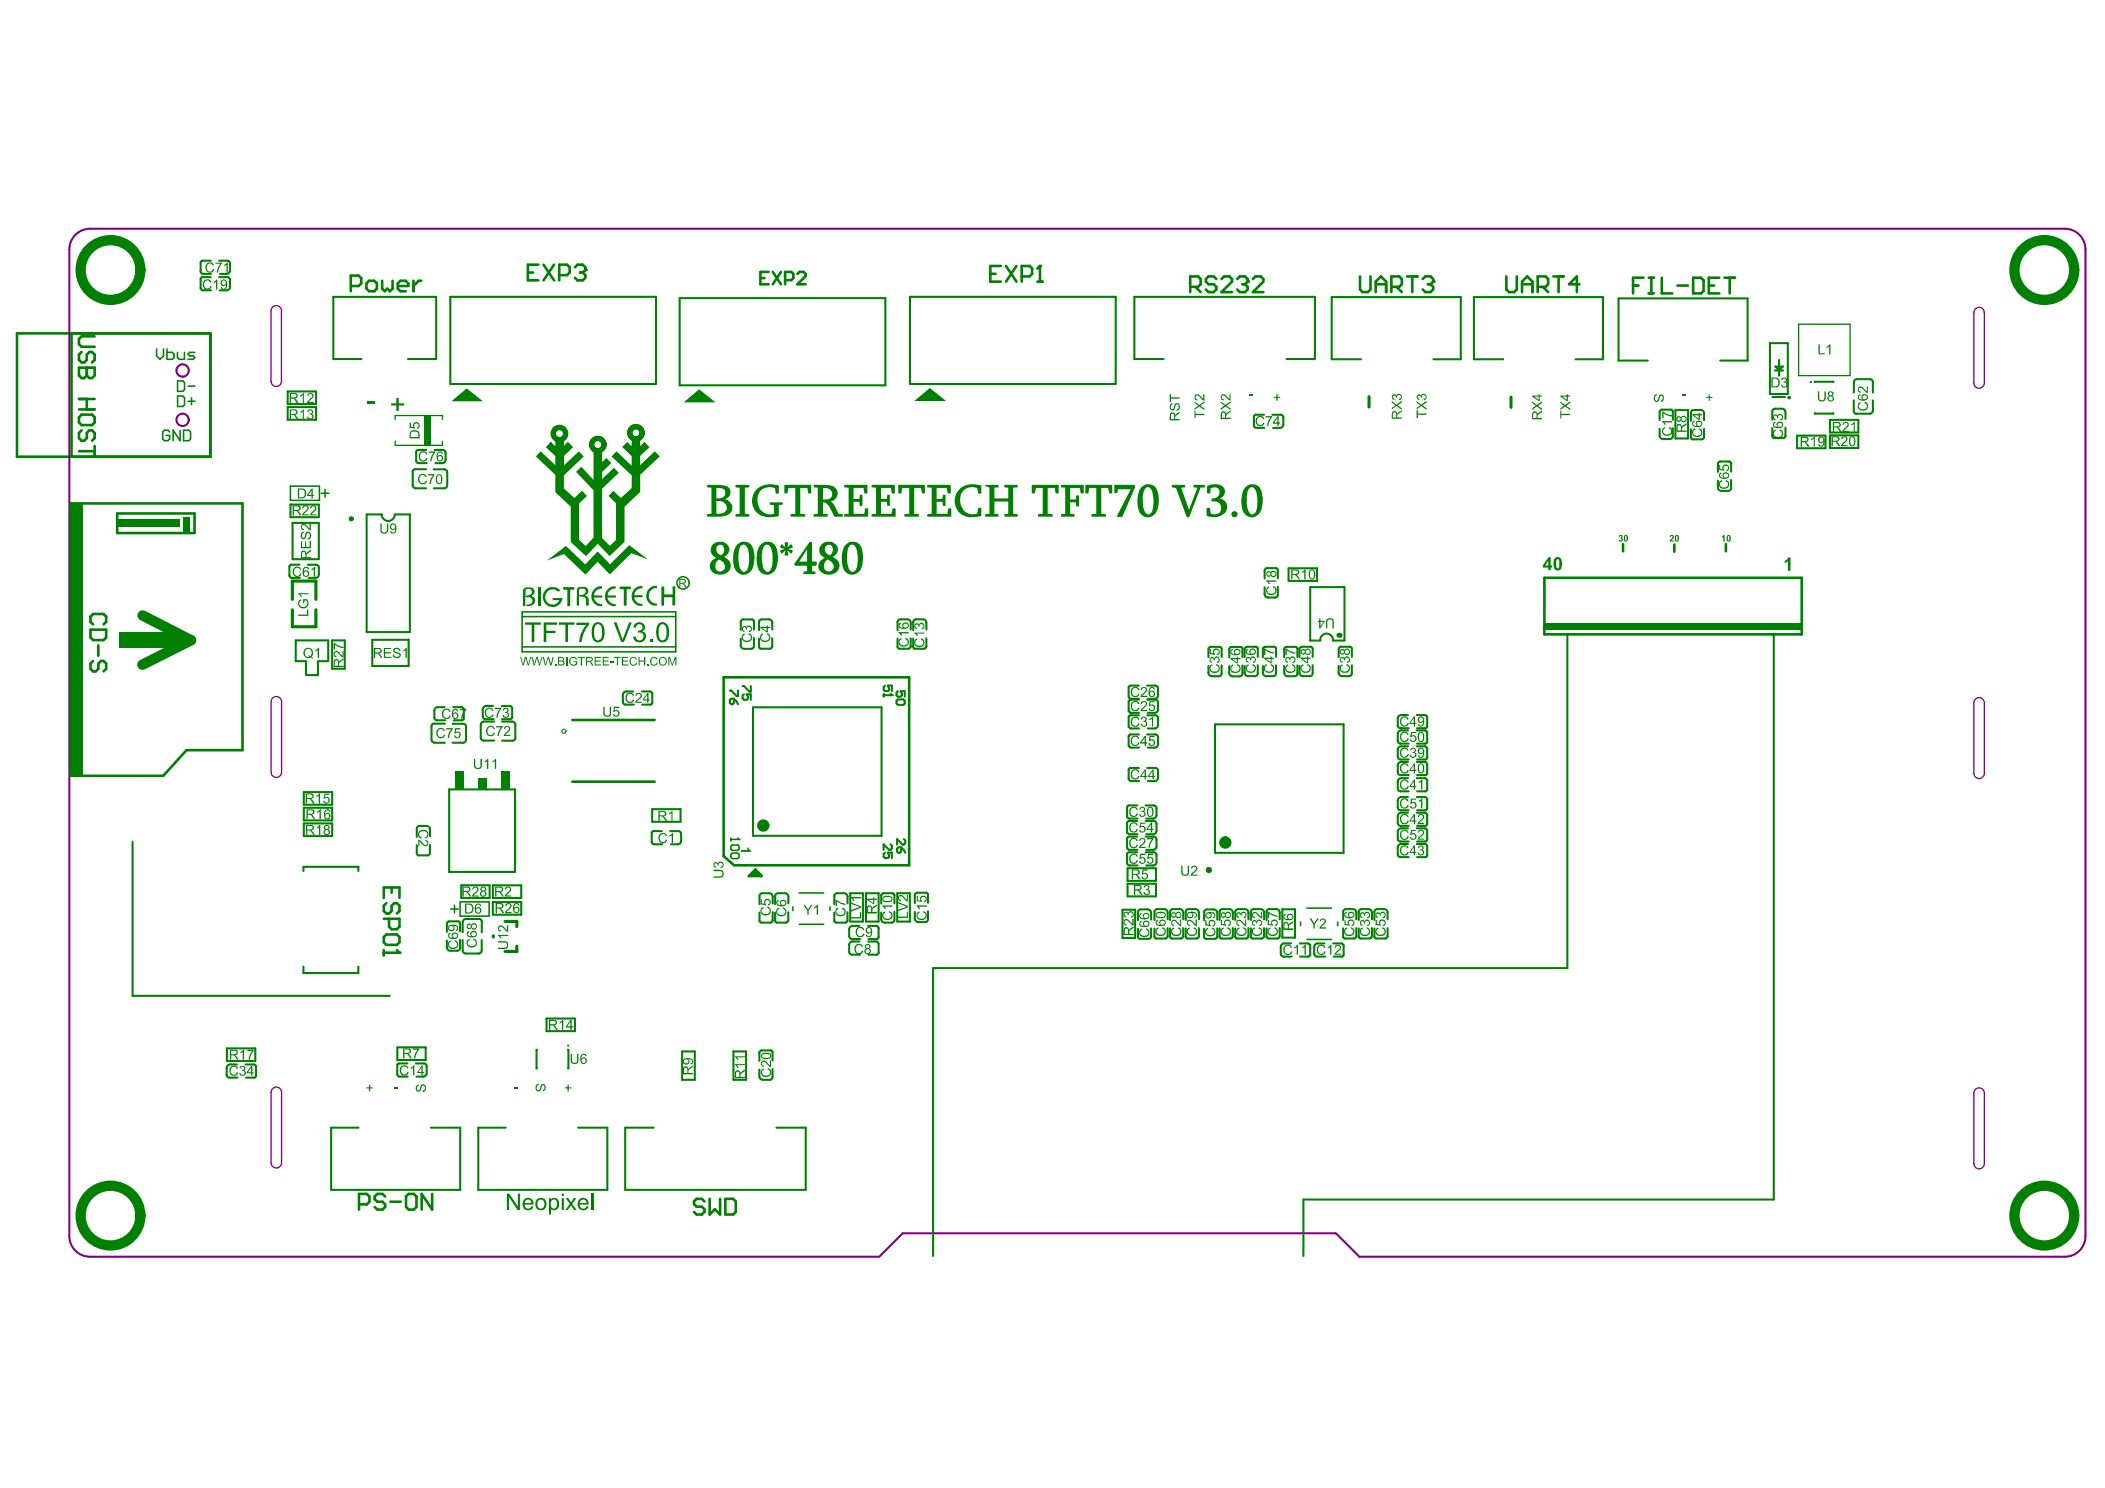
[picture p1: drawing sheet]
<svg xmlns="http://www.w3.org/2000/svg" width="297mm" height="210mm" viewBox="0 0 297 210" stroke-linecap="round" stroke-linejoin="round" font-family="sans-serif">
<path d="M2.4 47h27.3v17.4h-27.3z" fill="none" stroke="#008000" stroke-width=".37"/>
<g fill="#008000">
<path d="M59.1 117.3l.4-.2h.3a.63 .63 0 0 1 .7 .5 .63 .63 0 0 1-.4 .7l-.1-.2a.41 .41 0 0 0 .3-.4 .41 .41 0 0 0-.3-.4h-.2a.45 .45 0 0 0-.6 .2 .45 .45 0 0 0 .3 .6l-.1 .2-.4-.3v-.4z"/>
<path d="M59 118.4l.4 .2 .4 .5a.28 .28 0 0 0 .5 0 .28 .28 0 0 0-.3-.4v-.2l.3 .1 .1 .3a.45 .45 0 0 1-.3 .5 .45 .45 0 0 1-.6-.3l-.3-.4v.7h-.2z"/>
<path d="M256.5 55.2h.2v.9a.37 .37 0 0 0 .4 .4 .37 .37 0 0 0 .4-.5v-.8h.1v.9a.56 .56 0 0 1-.5 .5 .56 .56 0 0 1-.6-.6z"/>
<path d="M47.2 92a.62 .62 0 0 1 .9 .3l.2 .2v-.7h.2v1l-.4-.2-.2-.3a.54 .54 0 0 0-.6-.2 .3 .3 0 0 0 .2 .5v.1h-.1a.49 .49 0 0 1-.2-.7z"/>
<path d="M47.1 90.7l.7 .4 .7 .2v.1l-.5-.1-.7-.4v.7h-.2z"/>
<path d="M103.7 150.1h1.4v.2h-1.1l.2 .3h-.2z"/>
<path d="M103.7 149h1.4v.2h-1.1l.2 .3h-.2z"/>
<path d="M109.6 128.2l.3-.1v.1a.46 .46 0 0 0-.2 .7 .46 .46 0 0 0 .7 .1 .43 .43 0 0 0 .4-.3 .43 .43 0 0 0-.3-.5v-.2a.65 .65 0 0 1 .4 .9 .65 .65 0 0 1-.8 .3 .63 .63 0 0 1-.5-1z"/>
<path d="M118 128.2l.3-.1v.1a.45 .45 0 0 0-.2 .6 .45 .45 0 0 0 .6 .2 .43 .43 0 0 0 .5-.3 .43 .43 0 0 0-.4-.5l.1-.2a.65 .65 0 0 1 .4 .9 .65 .65 0 0 1-.9 .3 .66 .66 0 0 1-.4-1z"/>
<path d="M117.9 126.9h.2l.6 .5 .6 .1v.1l-.6-.1-.6-.4v.7h-.2z"/>
<path d="M120.8 133.2h.2a.56 .56 0 0 1 .8 .3l-.2 .1a.45 .45 0 0 0-.6-.3 .45 .45 0 0 0-.3 .6 .45 .45 0 0 0 .4 .5 .45 .45 0 0 0 .5-.3h.2v.2l-.2 .2-.3 .1a.76 .76 0 0 1-.7-.5 .76 .76 0 0 1 .2-.9z"/>
<path d="M121 130.9l.1-.1a.56 .56 0 0 1 .9 .3l-.2 .1a.45 .45 0 0 0-.6-.3 .45 .45 0 0 0-.3 .6 .45 .45 0 0 0 .4 .5 .45 .45 0 0 0 .5-.3h.2v.2l-.3 .2-.2 .1a.76 .76 0 0 1-.7-.5 .76 .76 0 0 1 .2-.8z"/>
<path d="M124.6 128.8l.3-.2v.2a.45 .45 0 0 0-.2 .5 .45 .45 0 0 0 .6 .3 .45 .45 0 0 0 .5-.4 .45 .45 0 0 0-.4-.5l.1-.1a.64 .64 0 0 1 .4 .8 .64 .64 0 0 1-.8 .4l-.3-.1a.71 .71 0 0 1-.2-.9z"/>
<path d="M124.5 127.7h1.4v.2h-1.1l.2 .3h-.2z"/>
<path d="M126.7 129.3h1.3v-.7h.1v.9h-1.4z"/>
<path d="M126.7 127.2l1.4 .6v.2l-1.4 .5v-.2l1.3-.4-1.3-.5z"/>
<path d="M126.8 126.4a.55 .55 0 0 1 .8 .2l.4 .3v-.7h.1v1l-.3-.1-.3-.4a.34 .34 0 0 0-.3-.3 .34 .34 0 0 0-.3 .3v.2l.2 .1v.1a.47 .47 0 0 1-.3-.7z"/>
<path d="M126.9 90.2l.2-.2 .1 .2a.46 .46 0 0 0-.2 .6 .46 .46 0 0 0 .6 .2 .45 .45 0 0 0 .5-.3 .45 .45 0 0 0-.4-.5l.1-.2h.1a.66 .66 0 0 1 .3 .9 .66 .66 0 0 1-.9 .3 .64 .64 0 0 1-.4-1z"/>
<path d="M126.8 89.2h1.4v.1h-1.1l.2 .4h-.1z"/>
<path d="M129.4 128.8l.3-.2 .1 .2a.45 .45 0 0 0-.3 .5 .45 .45 0 0 0 .6 .3 .45 .45 0 0 0 .5-.4 .45 .45 0 0 0-.3-.5v-.2a.67 .67 0 0 1 .4 .9 .67 .67 0 0 1-.9 .4l-.2-.1a.69 .69 0 0 1-.2-.9z"/>
<path d="M129.3 127.7h1.5v.2h-1.1l.1 .3h-.1z"/>
<path d="M129.4 126.4h.1v.6l.4 .1v-.1a.45 .45 0 0 1 .1-.6 .45 .45 0 0 1 .6 .1l.2 .3a.38 .38 0 0 1-.4 .5v-.2a.32 .32 0 0 0 .2-.4 .32 .32 0 0 0-.4-.2 .32 .32 0 0 0-.2 .3l.1 .3v.1l-.7-.1z"/>
<path d="M163.1 131l.3-.2 .1 .2a.46 .46 0 0 0-.3 .6 .46 .46 0 0 0 .7 .2 .43 .43 0 0 0 .5-.3 .43 .43 0 0 0-.4-.5l.1-.2a.66 .66 0 0 1 .3 .9 .66 .66 0 0 1-.8 .3 .68 .68 0 0 1-.5-1z"/>
<path d="M165.3 131l.3-.2 .1 .2a.49 .49 0 0 0-.2 .7 .49 .49 0 0 0 .7 .1 .42 .42 0 0 0 .3-.4 .42 .42 0 0 0-.3-.4l.1-.2a.66 .66 0 0 1 .4 .9 .66 .66 0 0 1-.9 .3 .66 .66 0 0 1-.5-1z"/>
<path d="M165.4 129.9v-.1a.69 .69 0 0 1 .9 .4l.2 .2v-.7h.2v1l-.2-.1-.4-.4a.36 .36 0 0 0-.3-.3 .36 .36 0 0 0-.4 .3l.1 .2h.2v.2h-.1a.46 .46 0 0 1-.2-.7z"/>
<path d="M170.8 93.8l.3-.1v.2a.48 .48 0 0 0-.2 .6 .48 .48 0 0 0 .6 .2 .43 .43 0 0 0 .5-.4 .43 .43 0 0 0-.4-.4l.1-.2a.65 .65 0 0 1 .4 .9 .65 .65 0 0 1-.9 .3 .67 .67 0 0 1-.4-1.1z"/>
<path d="M170.8 92.8a.3 .3 0 0 1 .5 0 .44 .44 0 0 1 .8 0 .44 .44 0 0 1-.4 .7v-.1a.28 .28 0 0 0 .3-.3 .28 .28 0 0 0-.4-.3 .28 .28 0 0 0-.2 .4h-.1a.24 .24 0 0 0-.2-.4 .24 .24 0 0 0-.3 .2 .24 .24 0 0 0 .3 .3l-.1 .2a.49 .49 0 0 1-.2-.7z"/>
<path d="M170.7 91.6h.2v.5l.4 .1-.2-.3 .2-.3a.48 .48 0 0 1 .8 .2 .48 .48 0 0 1-.4 .6v-.1a.31 .31 0 0 0 .2-.5 .31 .31 0 0 0-.5-.1 .31 .31 0 0 0 0 .5v.2l-.7-.1z"/>
<path d="M174.5 131.1l.4-.3v.2a.47 .47 0 0 0-.2 .6 .47 .47 0 0 0 .6 .2 .43 .43 0 0 0 .5-.3 .43 .43 0 0 0-.4-.5v-.2l.2 .1a.66 .66 0 0 1 .2 .8 .66 .66 0 0 1-.8 .3h-.3a.72 .72 0 0 1-.2-.9z"/>
<path d="M174.5 129.9l.5-.2 .7 .7v-.7h.2v1l-.4-.2-.3-.4a.3 .3 0 0 0-.3-.2 .3 .3 0 0 0-.3 .3l.2 .2h.1l-.1 .2a.52 .52 0 0 1-.3-.7z"/>
<path d="M174.5 128.9a.36 .36 0 0 1 .6 0 .44 .44 0 0 1 .8 0 .44 .44 0 0 1-.4 .6v-.1a.29 .29 0 0 0 .2-.4 .29 .29 0 0 0-.3-.2 .29 .29 0 0 0-.2 .4h-.1a.23 .23 0 0 0-.3-.3 .23 .23 0 0 0-.2 .2 .23 .23 0 0 0 .3 .2l-.1 .2a.45 .45 0 0 1-.3-.6z"/>
<path d="M173.7 93.9l.2-.2 .2 .2a.45 .45 0 0 0-.3 .6 .45 .45 0 0 0 .7 .2 .43 .43 0 0 0 .4-.4 .43 .43 0 0 0-.4-.4l.1-.2a.65 .65 0 0 1 .4 .8 .65 .65 0 0 1-.9 .4h-.2l-.3-.3v-.4z"/>
<path d="M176.7 131l.3-.2 .1 .2a.47 .47 0 0 0-.3 .6 .47 .47 0 0 0 .7 .2 .43 .43 0 0 0 .5-.3 .43 .43 0 0 0-.4-.5v-.2l.2 .1a.66 .66 0 0 1 .2 .8 .66 .66 0 0 1-.8 .3 .68 .68 0 0 1-.5-1z"/>
<path d="M176.7 130a.36 .36 0 0 1 .6 0 .44 .44 0 0 1 .7-.1 .44 .44 0 0 1 0 .6l-.3 .1v-.2a.28 .28 0 0 0 .2-.3 .28 .28 0 0 0-.3-.2 .28 .28 0 0 0-.2 .4h-.1a.24 .24 0 0 0-.3-.3 .24 .24 0 0 0-.2 .2 .24 .24 0 0 0 .3 .2l-.1 .2a.45 .45 0 0 1-.3-.6z"/>
<path d="M176.7 128.8l.1-.1a.69 .69 0 0 1 .9 .5l.2 .1v-.7h.2v1l-.4-.2-.3-.4a.29 .29 0 0 0-.5-.1 .29 .29 0 0 0 .1 .4l.1 .2-.4-.2z"/>
<path d="M183.6 93.9l.3-.2 .1 .2a.46 .46 0 0 0-.3 .6 .46 .46 0 0 0 .6 .2 .43 .43 0 0 0 .5-.3 .43 .43 0 0 0-.3-.5v-.2h.1a.66 .66 0 0 1 .3 .9 .66 .66 0 0 1-.9 .3 .65 .65 0 0 1-.4-1z"/>
<path d="M187.2 87.4l.3-.2a.51 .51 0 0 1 .5 .1 .51 .51 0 0 1 .2 .5v.8h-.2v-.8a.37 .37 0 0 0-.4-.4 .37 .37 0 0 0-.3 .4v.8h-.2z"/>
<path d="M189.8 131l.3-.2v.2a.48 .48 0 0 0-.2 .6 .48 .48 0 0 0 .6 .2 .43 .43 0 0 0 .5-.3 .43 .43 0 0 0-.4-.5v-.2l.2 .1a.66 .66 0 0 1 .2 .8 .66 .66 0 0 1-.8 .3 .66 .66 0 0 1-.4-1z"/>
<path d="M189.7 129.8h.2v.5l.3 .1a.47 .47 0 0 1 .3-.7 .47 .47 0 0 1 .6 .3 .47 .47 0 0 1-.4 .6v-.2a.31 .31 0 0 0 .2-.5 .31 .31 0 0 0-.5 .1v.6l-.7-.1z"/>
<path d="M189.1 93.9l.3-.2 .1 .2a.46 .46 0 0 0-.3 .6 .46 .46 0 0 0 .7 .2 .43 .43 0 0 0 .4-.3 .43 .43 0 0 0-.3-.5v-.2h.1a.66 .66 0 0 1 .3 .9 .66 .66 0 0 1-.9 .3 .65 .65 0 0 1-.4-1z"/>
<path d="M189.2 92.7a.34 .34 0 0 1 .5 .1 .44 .44 0 0 1 .7-.1 .44 .44 0 0 1 0 .7l-.3 .1v-.2a.29 .29 0 0 0 .2-.3 .29 .29 0 0 0-.4-.2 .29 .29 0 0 0-.1 .4l-.1-.1a.24 .24 0 0 0-.3-.3 .24 .24 0 0 0-.2 .3 .24 .24 0 0 0 .3 .2l-.1 .2a.46 .46 0 0 1-.2-.8z"/>
<path d="M192 131l.3-.2v.2a.46 .46 0 0 0-.2 .6 .46 .46 0 0 0 .6 .2 .43 .43 0 0 0 .5-.3 .43 .43 0 0 0-.4-.5l.1-.2a.66 .66 0 0 1 .4 .9 .66 .66 0 0 1-.9 .3 .68 .68 0 0 1-.4-1z"/>
<path d="M191.9 130a.36 .36 0 0 1 .7 0 .44 .44 0 0 1 .7-.1 .44 .44 0 0 1-.3 .7l-.1-.2a.28 .28 0 0 0 .3-.3 .28 .28 0 0 0-.4-.2 .28 .28 0 0 0-.2 .4h-.1a.24 .24 0 0 0-.2-.3 .24 .24 0 0 0-.3 .2 .24 .24 0 0 0 .3 .2v.2a.45 .45 0 0 1-.4-.6z"/>
<path d="M191.9 128.9a.36 .36 0 0 1 .7 0 .44 .44 0 0 1 .7 0 .44 .44 0 0 1-.4 .6v-.2a.29 .29 0 0 0 .3-.3 .29 .29 0 0 0-.4-.2 .29 .29 0 0 0-.2 .4h-.1a.24 .24 0 0 0-.2-.3 .24 .24 0 0 0-.3 .2 .24 .24 0 0 0 .3 .2v.2a.45 .45 0 0 1-.4-.6z"/>
<path d="M238.8 60.7l.3-.3 .1 .2a.49 .49 0 0 0-.1 .7 .49 .49 0 0 0 .7 .1 .43 .43 0 0 0 .3-.5 .43 .43 0 0 0-.4-.3l.1-.2 .3 .2 .1 .4a.73 .73 0 0 1-.9 .6 .73 .73 0 0 1-.5-.9z"/>
<path d="M242.6 68l.3-.3 .1 .2a.48 .48 0 0 0-.2 .6 .48 .48 0 0 0 .6 .3 .43 .43 0 0 0 .4-.4 .43 .43 0 0 0-.3-.5l.1-.2 .2 .1 .2 .3v.2a.76 .76 0 0 1-.6 .7 .76 .76 0 0 1-.8-.4z"/>
<path d="M242.6 65.6h.1v.5l.4 .1a.47 .47 0 0 1 .2-.6 .47 .47 0 0 1 .6 .1 .47 .47 0 0 1 0 .6l-.3 .1v-.1a.31 .31 0 0 0 .2-.4 .31 .31 0 0 0-.4-.2 .31 .31 0 0 0-.2 .4l.1 .3-.7-.1z"/>
<path d="M256.6 48.6h.2v1.2h.7v.2h-.9z"/>
<path d="M257.7 48.9l.5-.3h.1v1.4h-.2v-1.1l-.3 .2z"/>
<path d="M262.2 56.9l.3-.2 .1 .2a.46 .46 0 0 0-.2 .6 .46 .46 0 0 0 .6 .2 .43 .43 0 0 0 .4-.4 .43 .43 0 0 0-.3-.4v-.2l.3 .1 .1 .1 .1 .4a.72 .72 0 0 1-.9 .6 .72 .72 0 0 1-.5-.9z"/>
<path d="M262.2 54.7a.58 .58 0 0 1 1 .3l.2 .2v-.7h.2v1l-.3-.1-.5-.6a.28 .28 0 0 0-.5 0 .28 .28 0 0 0 .3 .4v.2a.5 .5 0 0 1-.4-.7z"/>
<path d="M42.1 86.7h1.2v-.7h.2v.9h-1.4z"/>
<path d="M42.2 84.7l.3-.1v.1h-.1a.54 .54 0 0 0 0 .8 .54 .54 0 0 0 .8 0l.2-.2-.1-.4-.1-.2h-.2v.4h-.2v-.6h.5l.2 .4a.72 .72 0 0 1-.8 .9 .72 .72 0 0 1-.5-1.1z"/>
<path d="M42.1 83.7h1.4v.1h-1.1l.2 .4h-.2z"/>
<path d="M65.9 132.7l.3-.3 .1 .2a.48 .48 0 0 0-.2 .7 .48 .48 0 0 0 .6 .2l.1-.1a.43 .43 0 0 0 .3-.4 .43 .43 0 0 0-.3-.4v-.2h.2l.3 .4v.4l-.2 .3a.72 .72 0 0 1-1 .1 .72 .72 0 0 1-.2-.9z"/>
<path d="M32.4 150.6a.64 .64 0 0 1 .7-.3 .64 .64 0 0 1 .5 .4l-.2 .1a.46 .46 0 0 0-.6-.3 .46 .46 0 0 0-.2 .6 .45 .45 0 0 0 .3 .5 .45 .45 0 0 0 .5-.3h.2a.64 .64 0 0 1-.8 .4 .64 .64 0 0 1-.4-.8z"/>
<path d="M33.9 150.4h.1a.37 .37 0 0 1 .6 .1 .37 .37 0 0 1-.2 .5 .43 .43 0 0 1 .2 .6 .43 .43 0 0 1-.7 .1l-.1-.3h.2a.29 .29 0 0 0 .3 .2 .29 .29 0 0 0 .2-.4 .29 .29 0 0 0-.4-.1v-.2a.24 .24 0 0 0 .3-.2 .24 .24 0 0 0-.2-.3 .24 .24 0 0 0-.2 .3h-.2z"/>
<path d="M44.8 114.5l.5-.4v1.5h-.2v-1.1l-.3 .2z"/>
<path d="M44.6 112.3l.6-.4v1.5h-.2v-1.2l-.3 .2z"/>
<path d="M45.8 112h.7v.1h-.6l-.1 .4a.48 .48 0 0 1 .7 .2 .48 .48 0 0 1-.3 .6 .48 .48 0 0 1-.6-.3h.2a.31 .31 0 0 0 .5 .1 .31 .31 0 0 0-.1-.5l-.6 .1z"/>
<path d="M44.5 91.7l.5-.3v1.4h-.2v-1.1l-.3 .2z"/>
<path d="M41.6 80h.1a.56 .56 0 0 1 .8 .3l-.2 .1a.45 .45 0 0 0-.5-.3 .45 .45 0 0 0-.3 .6 .45 .45 0 0 0 .3 .5 .45 .45 0 0 0 .6-.3h.1v.2l-.2 .2-.3 .1a.76 .76 0 0 1-.7-.5 .76 .76 0 0 1 .3-.9z"/>
<path d="M43.9 80.3l.6-.3v1.4h-.2v-1.1l-.3 .2z"/>
<path d="M42.7 71.4l.4-.1a.47 .47 0 0 1 .5 .4 .47 .47 0 0 1-.4 .5l-.3 .4h.7v.1h-1l.2-.3 .4-.5a.28 .28 0 0 0 .1-.5 .29 .29 0 0 0-.5 .3h-.1z"/>
<path d="M43.8 71.4l.2-.1a.46 .46 0 0 1 .6 .3 .46 .46 0 0 1-.2 .6l-.5 .4h.7v.1h-.9l.2-.3 .4-.4a.31 .31 0 0 0 .2-.4 .31 .31 0 0 0-.5-.1l-.1 .2h-.1z"/>
<path d="M42.4 55.8l.5-.4v1.5h-.2v-1.1l-.3 .1z"/>
<path d="M43.4 55.6l.4-.2a.46 .46 0 0 1 .4 .4 .46 .46 0 0 1-.3 .5l-.4 .4h.7v.2h-.9l.1-.4 .4-.3a.29 .29 0 0 0 .3-.3 .29 .29 0 0 0-.3-.3 .29 .29 0 0 0-.3 .3l-.1-.1z"/>
<path d="M56.7 150.4l.1-.1a.56 .56 0 0 1 .8 .4h-.2a.45 .45 0 0 0-.5-.2 .45 .45 0 0 0-.3 .5 .45 .45 0 0 0 .3 .5 .45 .45 0 0 0 .6-.3l.2 .1-.1 .1-.2 .3h-.3a.76 .76 0 0 1-.7-.5 .76 .76 0 0 1 .3-.8z"/>
<path d="M58 150.6l.5-.3v1.4h-.2v-1.1l-.3 .2z"/>
<path d="M58.3 147.9h.9l-.5 .9-.1 .5h-.2v-.2l.3-.7 .2-.3h-.6z"/>
<path d="M54.2 91.4h1v.2h-.9v.4h.9v.2h-.9v.5h.9v.1h-1z"/>
<path d="M55.5 91.6l.2-.2a.54 .54 0 0 1 .8 .4h-.2a.34 .34 0 0 0-.3-.2 .34 .34 0 0 0-.3 .3l.6 .2a.44 .44 0 0 1 .1 .6 .44 .44 0 0 1-.6 .1l-.4-.2v-.2l.2-.1a.4 .4 0 0 0 .4 .4 .4 .4 0 0 0 .4-.3l-.6-.3a.35 .35 0 0 1-.3-.2 .35 .35 0 0 1 0-.3z"/>
<path d="M56.9 91.7l.5-.3v1.4h-.2v-1.1l-.3 .2z"/>
<path d="M53.7 73.8h.2v.9a.38 .38 0 0 0 .3 .4 .38 .38 0 0 0 .4-.4v-.9h.2v.9a.56 .56 0 0 1-.6 .6 .56 .56 0 0 1-.5-.6z"/>
<path d="M59.2 67l.2-.1a.56 .56 0 0 1 .8 .4h-.2a.45 .45 0 0 0-.6-.3 .45 .45 0 0 0-.2 .6 .45 .45 0 0 0 .3 .5 .45 .45 0 0 0 .6-.3h.1v.2l-.2 .2-.3 .1a.76 .76 0 0 1-.7-.5 .76 .76 0 0 1 .2-.8z"/>
<path d="M60.4 66.9h.9v.2l-.4 .7-.1 .5h-.2l.1-.5 .4-.7h-.7z"/>
<path d="M68.7 102.7a.61 .61 0 0 1 .6-.3 .61 .61 0 0 1 .5 .4l-.2 .1a.39 .39 0 0 0-.6-.3l-.2 .4a.46 .46 0 0 0 .2 .6 .46 .46 0 0 0 .6-.3l.2 .2a.66 .66 0 0 1-.8 .3 .66 .66 0 0 1-.4-.9z"/>
<path d="M70 102.4h.9l-.3 .7-.2 .7h-.2l.1-.4 .4-.8h-.7z"/>
<path d="M71.2 102.5h.2a.45 .45 0 0 1 .6 .2 .45 .45 0 0 1-.3 .6l-.4 .4h.7v.1h-.9l.1-.3 .5-.4a.28 .28 0 0 0 0-.5 .28 .28 0 0 0-.4 .2h-.2z"/>
<path d="M68.5 100.1a.61 .61 0 0 1 .6-.3 .61 .61 0 0 1 .5 .4l-.1 .1a.39 .39 0 0 0-.7-.2l-.2 .3a.46 .46 0 0 0 .3 .7 .46 .46 0 0 0 .6-.3l.1 .1a.66 .66 0 0 1-.8 .3 .66 .66 0 0 1-.4-.8z"/>
<path d="M69.8 99.8h1l-.4 .7-.2 .7h-.2l.1-.4 .4-.8h-.7z"/>
<path d="M71 100l.2-.2 .4 .1a.31 .31 0 0 1 .2 .3 .31 .31 0 0 1-.2 .3 .43 .43 0 0 1 0 .7 .43 .43 0 0 1-.7-.3l.2-.1a.29 .29 0 0 0 .3 .3 .29 .29 0 0 0 .2-.3 .29 .29 0 0 0-.3-.2v-.2a.24 .24 0 0 0 .3-.1 .24 .24 0 0 0-.2-.3 .24 .24 0 0 0-.3 .2h-.2z"/>
<path d="M79 144.2l.5-.3v1.4h-.2v-1.1l-.3 .2z"/>
<path d="M93.2 117.6h.1a.56 .56 0 0 1 .8 .3l-.2 .1a.45 .45 0 0 0-.5-.3 .45 .45 0 0 0-.3 .6 .45 .45 0 0 0 .3 .5 .45 .45 0 0 0 .6-.4l.2 .1-.1 .1-.2 .3-.3 .1a.76 .76 0 0 1-.7-.6 .76 .76 0 0 1 .3-.8z"/>
<path d="M94.5 117.9l.5-.4v1.4h-.2v-1.1l-.3 .2z"/>
<path d="M94.4 114.7l.5-.3v1.4h-.1v-1.1l-.4 .2z"/>
<path d="M88.5 97.9a.61 .61 0 0 1 1 .2h-.2a.46 .46 0 0 0-.6-.2 .46 .46 0 0 0-.3 .6 .45 .45 0 0 0 .4 .5 .45 .45 0 0 0 .5-.3h.2v.1a.66 .66 0 0 1-.9 .3 .66 .66 0 0 1-.3-.9z"/>
<path d="M89.7 97.9l.4-.2a.45 .45 0 0 1 .5 .4 .45 .45 0 0 1-.3 .5l-.4 .4h.7v.1h-1l.2-.3 .3-.2a.37 .37 0 0 0 .3-.3 .37 .37 0 0 0-.2-.4h-.2l-.2 .2h-.1z"/>
<path d="M159.5 120.6l.3-.1a.59 .59 0 0 1 .8 .3l-.2 .1a.41 .41 0 0 0-.7-.3l-.2 .4a.47 .47 0 0 0 .2 .6 .47 .47 0 0 0 .7-.3l.2 .1a.65 .65 0 0 1-.9 .4 .65 .65 0 0 1-.3-.9z"/>
<path d="M160.9 120.4h.7v.2h-.6v.4a.47 .47 0 0 1 .7 .2 .47 .47 0 0 1-.4 .7 .47 .47 0 0 1-.6-.4h.2a.31 .31 0 0 0 .5 .1 .31 .31 0 0 0 0-.5h-.3l-.2 .1h-.1z"/>
<path d="M162 120.4h.7v.2h-.6v.4a.47 .47 0 0 1 .7 .2 .47 .47 0 0 1-.3 .6 .47 .47 0 0 1-.6-.3h.1a.32 .32 0 0 0 .4 .1 .32 .32 0 0 0 .2-.4 .32 .32 0 0 0-.4-.1l-.2 .1h-.1z"/>
<path d="M159.5 118.4l.3-.2h.3l.4 .2 .1 .2-.2 .1a.46 .46 0 0 0-.6-.3 .46 .46 0 0 0-.3 .6 .43 .43 0 0 0 .4 .5 .43 .43 0 0 0 .5-.4l.2 .1-.1 .1a.66 .66 0 0 1-.9 .3 .66 .66 0 0 1-.2-.9z"/>
<path d="M160.8 118.4l.4-.2a.45 .45 0 0 1 .4 .4 .45 .45 0 0 1-.3 .5l-.3 .4h.7v.1h-1l.2-.4 .3-.1a.4 .4 0 0 0 .1-.7h-.2l-.2 .2h-.2z"/>
<path d="M161.9 118.2h.9v.2l-.4 .6-.2 .6h-.2l.1-.4 .5-.8h-.7z"/>
<path d="M159.7 108.7l.1-.1a.61 .61 0 0 1 1 .3h-.2a.48 .48 0 0 0-.7-.2 .48 .48 0 0 0-.1 .7 .43 .43 0 0 0 .3 .4 .43 .43 0 0 0 .5-.3h.2v.1a.66 .66 0 0 1-.9 .3 .66 .66 0 0 1-.3-.9z"/>
<path d="M159.7 97.1a.64 .64 0 0 1 1.1 .2h-.2a.48 .48 0 0 0-.7-.2 .48 .48 0 0 0-.1 .7 .43 .43 0 0 0 .4 .4 .43 .43 0 0 0 .4-.4l.2 .1-.1 .2-.3 .2h-.2a.75 .75 0 0 1-.5-1.2z"/>
<path d="M161 97.1a.47 .47 0 0 1 .8 0 .47 .47 0 0 1-.2 .7l-.4 .3h.7v.2h-1l.1-.2 .4-.4a.4 .4 0 0 0 .2-.6 .3 .3 0 0 0-.4 .2h-.2z"/>
<path d="M177.3 59a.61 .61 0 0 1 .6-.3 .61 .61 0 0 1 .5 .4h-.2a.49 .49 0 0 0-.7-.1 .49 .49 0 0 0-.1 .7 .43 .43 0 0 0 .5 .3 .43 .43 0 0 0 .4-.4l.1 .1-.2 .3-.4 .1a.72 .72 0 0 1-.5-1.1z"/>
<path d="M178.6 58.7h.9l-.5 1v.4h-.2v-.4l.5-.8h-.7z"/>
<path d="M184.8 129.6h.2l.4 .7 .5-.7h.2l-.6 .8v.6h-.2v-.6z"/>
<path d="M186.3 129.7l.3-.1a.45 .45 0 0 1 .5 .3 .45 .45 0 0 1-.3 .5l-.4 .4h.7v.2h-.9l.1-.3 .3-.3a.34 .34 0 0 0 .3-.3 .34 .34 0 0 0-.2-.4l-.3 .1v.2h-.2z"/>
<path d="M197.6 117.3h.1a.61 .61 0 0 1 .5-.3 .61 .61 0 0 1 .6 .4l-.2 .1a.45 .45 0 0 0-.6-.2 .45 .45 0 0 0-.2 .6 .43 .43 0 0 0 .3 .4 .43 .43 0 0 0 .5-.3h.2l-.2 .3-.4 .2a.76 .76 0 0 1-.6-1.2z"/>
<path d="M199.1 117.1h.7v.1h-.5l-.1 .4a.46 .46 0 0 1 .6 .2 .46 .46 0 0 1-.2 .6 .46 .46 0 0 1-.6-.3h-.1h.2a.32 .32 0 0 0 .5 .2 .32 .32 0 0 0 0-.5 .29 .29 0 0 0-.4 0h-.2z"/>
<path d="M200.1 117.2h.1a.45 .45 0 0 1 .7 0 .45 .45 0 0 1-.2 .7l-.4 .4h.7v.1h-1l.1-.2 .4-.3a.43 .43 0 0 0 .1-.7h-.2l-.2 .2h-.2z"/>
<path d="M197.6 115.1a.64 .64 0 0 1 .6-.3 .64 .64 0 0 1 .6 .4l-.2 .1a.45 .45 0 0 0-.6-.3 .45 .45 0 0 0-.2 .7 .43 .43 0 0 0 .3 .4 .43 .43 0 0 0 .5-.3h.2v.1a.64 .64 0 0 1-.9 .3 .64 .64 0 0 1-.3-.9z"/>
<path d="M200.1 115h.1a.45 .45 0 0 1 .7 0 .45 .45 0 0 1-.3 .7l-.3 .4h.7v.2h-1l.1-.3 .4-.4a.34 .34 0 0 0 .3-.3 .34 .34 0 0 0-.2-.3h-.3l-.1 .3-.2-.1z"/>
<path d="M197.8 105.6l.1-.1a.59 .59 0 0 1 .9 .3l-.2 .1a.45 .45 0 0 0-.6-.3 .45 .45 0 0 0-.3 .6 .45 .45 0 0 0 .4 .5 .45 .45 0 0 0 .5-.3h.2l-.1 .3-.2 .2h-.3a.77 .77 0 0 1-.6-.5 .77 .77 0 0 1 .2-.8z"/>
<path d="M199.1 105.6l.2-.1a.34 .34 0 0 1 .5 .2 .34 .34 0 0 1-.2 .4 .45 .45 0 0 1 0 .8 .45 .45 0 0 1-.7-.4h.2a.29 .29 0 0 0 .3 .3 .29 .29 0 0 0 .3-.4 .29 .29 0 0 0-.4-.2v-.1a.24 .24 0 0 0 .3-.2 .24 .24 0 0 0-.2-.3 .24 .24 0 0 0-.2 .2h-.2z"/>
<path d="M197.6 103.5l.3-.2a.54 .54 0 0 1 .9 .3l-.2 .1a.45 .45 0 0 0-.6-.3 .45 .45 0 0 0-.2 .7 .43 .43 0 0 0 .3 .4 .43 .43 0 0 0 .5-.3h.2l-.1 .2-.2 .2-.3 .1a.76 .76 0 0 1-.6-1.2z"/>
<path d="M199.1 103.3h.7v.1h-.5l-.1 .4a.47 .47 0 0 1 .7 .2 .47 .47 0 0 1-.3 .7 .47 .47 0 0 1-.6-.4h-.1h.2a.32 .32 0 0 0 .5 .2 .32 .32 0 0 0 0-.5 .29 .29 0 0 0-.4 0h-.2z"/>
<path d="M255.6 61.9l.5-.3v1.4h-.2v-1.1l-.3 .2z"/>
<path d="M259.9 61.7l.4-.2a.47 .47 0 0 1 .4 .5 .47 .47 0 0 1-.3 .5l-.4 .3h.7v.1h-.9l.1-.3 .5-.4a.28 .28 0 0 0 0-.5 .28 .28 0 0 0-.4 .2h-.2z"/>
<path d="M260.1 59.7l.4-.2a.47 .47 0 0 1 .4 .4 .47 .47 0 0 1-.4 .5l-.3 .4h.7v.1h-.9l.1-.3 .5-.5a.28 .28 0 0 0 0-.5 .28 .28 0 0 0-.4 .3h-.2z"/>
<path d="M261.2 59.8l.5-.3v1.4h-.1v-1.1l-.4 .2z"/>
<path d="M33.9 148.4l.5-.4v1.5h-.1v-1.1l-.4 .2z"/>
<path d="M34.9 148.1h.9v.2l-.5 .8v.4h-.2v-.2l.1-.5 .4-.5h-.7z"/>
<path d="M28.7 39.7l.3-.3h.2a.54 .54 0 0 1 .6 .4l-.2 .1a.46 .46 0 0 0-.6-.2 .46 .46 0 0 0-.2 .6 .43 .43 0 0 0 .4 .4 .43 .43 0 0 0 .5-.4l.2 .1a.66 .66 0 0 1-.9 .4 .66 .66 0 0 1-.4-.9z"/>
<path d="M30.2 39.8l.5-.4v1.4h-.2v-1.1l-.3 .2z"/>
<path d="M29.1 37.3l.2-.2 .3-.1a.54 .54 0 0 1 .6 .4l-.2 .1a.46 .46 0 0 0-.6-.2 .46 .46 0 0 0-.2 .6 .43 .43 0 0 0 .4 .4 .43 .43 0 0 0 .4-.4l.2 .1a.66 .66 0 0 1-.8 .4 .66 .66 0 0 1-.4-.9z"/>
<path d="M30.4 37.1h.9v.1l-.4 .7-.1 .6h-.2v-.2l.5-1.1h-.7z"/>
<path d="M31.6 37.4l.5-.4v1.5h-.1v-1.2l-.3 .2z"/>
<path d="M44.7 116.7l.5-.3v1.4h-.2v-1.1l-.3 .2z"/>
<path d="M42.4 58.1l.5-.4v1.4h-.2v-1.1l-.3 .3z"/>
<path d="M43.5 57.8l.2-.1a.36 .36 0 0 1 .5 .3 .36 .36 0 0 1-.2 .4 .38 .38 0 0 1 .2 .4 .38 .38 0 0 1-.3 .3v.1a.51 .51 0 0 1-.6-.4h.2a.29 .29 0 0 0 .3 .2 .29 .29 0 0 0 .3-.3 .29 .29 0 0 0-.4-.2v-.2a.25 .25 0 0 0 .3-.1 .25 .25 0 0 0-.2-.3 .25 .25 0 0 0-.3 .3l-.1-.1z"/>
<path d="M59.2 63.9l.3-.2a.56 .56 0 0 1 .8 .3l-.2 .1a.46 .46 0 0 0-.6-.2 .46 .46 0 0 0-.2 .6 .43 .43 0 0 0 .4 .5 .43 .43 0 0 0 .4-.4h.3l-.1 .1a.66 .66 0 0 1-.9 .3 .66 .66 0 0 1-.3-.9z"/>
<path d="M60.5 63.7h.9l-.4 .8-.1 .6h-.2l.1-.4 .4-.8h-.7z"/>
<path d="M57.8 59.6h.2v.6l.4 .1a.45 .45 0 0 1 .2-.7 .45 .45 0 0 1 .6 .3 .45 .45 0 0 1-.4 .6v-.2a.31 .31 0 0 0 .1-.5 .31 .31 0 0 0-.5 .2l.1 .5-.7-.2z"/>
<path d="M66.7 125.2l.3-.1a.45 .45 0 0 1 .5 .3 .45 .45 0 0 1-.3 .6l-.4 .3h.7v.2h-.9l.1-.4 .3-.2a.4 .4 0 0 0 .2-.7h-.2l-.2 .3h-.2z"/>
<path d="M71.3 125.2l.3-.1a.45 .45 0 0 1 .6 .3 .45 .45 0 0 1-.4 .6l-.3 .3h.7v.2h-1l.1-.4 .3-.2a.4 .4 0 0 0 .2-.7h-.2l-.2 .3h-.2z"/>
<path d="M71.3 127.6l.4-.2a.44 .44 0 0 1 .5 .3 .44 .44 0 0 1-.3 .5l-.4 .4h.7v.2h-.9l.1-.3 .3-.3a.4 .4 0 0 0 .3-.3 .4 .4 0 0 0-.2-.4l-.2 .1-.1 .2h-.2z"/>
<path d="M107.5 150.8l.3-.1v.2a.46 .46 0 0 0-.2 .6 .46 .46 0 0 0 .6 .2 .43 .43 0 0 0 .5-.4 .43 .43 0 0 0-.4-.5l.1-.1 .2 .1 .2 .1v.4a.73 .73 0 0 1-.8 .6 .73 .73 0 0 1-.6-.9z"/>
<path d="M107.4 149.8a.6 .6 0 0 1 1 .3l.3 .2v-.7h.1v.9l-.3-.1-.4-.5a.28 .28 0 0 0-.5 0 .28 .28 0 0 0 .2 .4v.2a.5 .5 0 0 1-.4-.7z"/>
<path d="M107.4 128.1l.3-.2 .1 .2a.45 .45 0 0 0-.3 .6 .45 .45 0 0 0 .7 .2 .43 .43 0 0 0 .4-.4 .43 .43 0 0 0-.4-.4l.1-.2h.1a.65 .65 0 0 1 .3 .9 .65 .65 0 0 1-.9 .3h-.1a.68 .68 0 0 1-.3-1z"/>
<path d="M107.4 126.9h.1v.5l.4 .1a.45 .45 0 0 1 .2-.6 .45 .45 0 0 1 .6 .2 .45 .45 0 0 1-.3 .6v-.2a.31 .31 0 0 0 .1-.5 .31 .31 0 0 0-.5 .2v.2l.1 .3-.7-.1z"/>
<path d="M104.7 89.6l.3-.3 .1 .2a.47 .47 0 0 0-.2 .7 .47 .47 0 0 0 .7 .1 .43 .43 0 0 0 .4-.4 .43 .43 0 0 0-.4-.4l.1-.2 .3 .2 .1 .5a.72 .72 0 0 1-.9 .6 .72 .72 0 0 1-.5-1z"/>
<path d="M104.7 88.5h.1a.31 .31 0 0 1 .5 0 .45 .45 0 0 1 .8 0 .45 .45 0 0 1-.4 .7v-.2a.28 .28 0 0 0 .3-.4 .28 .28 0 0 0-.4-.2 .28 .28 0 0 0-.2 .4h-.1a.24 .24 0 0 0-.2-.3 .24 .24 0 0 0-.3 .2 .24 .24 0 0 0 .3 .3l-.1 .1a.43 .43 0 0 1-.3-.6z"/>
<path d="M107.3 89.6l.3-.3 .1 .2a.47 .47 0 0 0-.2 .7 .47 .47 0 0 0 .7 .1 .43 .43 0 0 0 .3-.4 .43 .43 0 0 0-.3-.4v-.2l.4 .2 .1 .5a.72 .72 0 0 1-.9 .6 .72 .72 0 0 1-.5-1z"/>
<path d="M113.4 127.6h.2l.4 .7 .4-.7h.3l-.6 .9v.5h-.2v-.5z"/>
<path d="M114.9 128l.5-.4v1.4h-.1v-1.1l-.4 .3z"/>
<path d="M120.1 129.4h1.2v-.7h.2v.9h-1.4z"/>
<path d="M120.1 127.3l1.4 .6v.2l-1.4 .5v-.2l1.3-.5-1.3-.4z"/>
<path d="M120.1 126.5h1.4v.2h-1.1l.2 .3-.2 .1z"/>
<path d="M129.1 90.2l.3-.2v.2a.48 .48 0 0 0-.2 .7 .48 .48 0 0 0 .7 .2 .43 .43 0 0 0 .4-.4 .43 .43 0 0 0-.4-.5l.1-.2a.65 .65 0 0 1 .4 .9 .65 .65 0 0 1-.9 .4 .66 .66 0 0 1-.4-1.1z"/>
<path d="M129 89.2h1.4v.2h-1.1l.3 .4h-.2z"/>
<path d="M129.1 88.1a.32 .32 0 0 1 .3-.2 .32 .32 0 0 1 .3 .2 .44 .44 0 0 1 .7 0 .44 .44 0 0 1-.3 .7l-.1-.2a.29 .29 0 0 0 .3-.3 .29 .29 0 0 0-.3-.3 .29 .29 0 0 0-.2 .4h-.2a.25 .25 0 0 0-.1-.3 .25 .25 0 0 0-.3 .2 .25 .25 0 0 0 .2 .3v.2a.45 .45 0 0 1-.3-.7z"/>
<path d="M160.9 131.1l.3-.1v.1a.48 .48 0 0 0-.2 .7 .48 .48 0 0 0 .6 .2h.1a.43 .43 0 0 0 .3-.4 .43 .43 0 0 0-.3-.5v-.1a.66 .66 0 0 1 .4 .9 .66 .66 0 0 1-.9 .2 .68 .68 0 0 1-.3-1z"/>
<path d="M167.5 131l.4-.2v.2a.49 .49 0 0 0-.2 .7 .49 .49 0 0 0 .8 .1 .42 .42 0 0 0 .2-.4 .42 .42 0 0 0-.3-.4l.1-.2a.65 .65 0 0 1 .4 .9 .65 .65 0 0 1-.9 .3 .66 .66 0 0 1-.5-1z"/>
<path d="M167.5 129.9l.1-.1a.75 .75 0 0 1 1 .5l.1 .1v-.7h.2v1l-.3-.1-.3-.3a.42 .42 0 0 0-.6-.3 .28 .28 0 0 0 0 .3 .28 .28 0 0 0 .2 .1v.2a.37 .37 0 0 1-.4-.4z"/>
<path d="M161.4 125a.39 .39 0 0 1 .6-.2 .39 .39 0 0 1 0 .7 .44 .44 0 0 1 .2 .6 .44 .44 0 0 1-.7 .1l-.2-.3 .2-.1a.29 .29 0 0 0 .3 .3 .29 .29 0 0 0 .3-.3 .29 .29 0 0 0-.4-.2v-.2a.24 .24 0 0 0 .3-.1 .24 .24 0 0 0-.2-.3 .24 .24 0 0 0-.2 .2h-.2z"/>
<path d="M161.2 122.6h.7v.2h-.5l-.1 .4a.47 .47 0 0 1 .7 .3 .47 .47 0 0 1-.3 .6 .47 .47 0 0 1-.6-.4h.2a.3 .3 0 0 0 .5 .1 .3 .3 0 0 0-.2-.5l-.5 .1z"/>
<path d="M158.6 129.7h.1a.6 .6 0 0 1 .8 .4l.3 .2v-.7h.2v1l-.3-.1-.4-.4a.36 .36 0 0 0-.3-.3 .36 .36 0 0 0-.3 .2v.3l.3 .1-.1 .2v-.1a.5 .5 0 0 1-.3-.8z"/>
<path d="M158.6 128.8a.35 .35 0 0 1 .6 0 .43 .43 0 0 1 .7-.1 .43 .43 0 0 1-.2 .7l-.1 .1v-.2a.28 .28 0 0 0 .2-.4 .28 .28 0 0 0-.3-.2 .28 .28 0 0 0-.2 .4h-.2a.23 .23 0 0 0-.2-.3 .23 .23 0 0 0-.2 .3 .23 .23 0 0 0 .2 .2v.1a.43 .43 0 0 1-.3-.6z"/>
<path d="M159.5 114a.64 .64 0 0 1 1.1 .2h-.2a.47 .47 0 0 0-.7-.2 .47 .47 0 0 0-.2 .6 .43 .43 0 0 0 .4 .5 .43 .43 0 0 0 .5-.4l.2 .1-.1 .3-.3 .1h-.2a.74 .74 0 0 1-.7-.4 .74 .74 0 0 1 .2-.8z"/>
<path d="M160.8 114a.39 .39 0 0 1 .6-.2 .39 .39 0 0 1 0 .7 .43 .43 0 0 1 .1 .6 .43 .43 0 0 1-.7 0l-.1-.2 .2-.1a.28 .28 0 0 0 .4 .3 .28 .28 0 0 0 .2-.4 .28 .28 0 0 0-.4-.2v-.1a.24 .24 0 0 0 .3-.2 .24 .24 0 0 0-.3-.3 .24 .24 0 0 0-.2 .3h-.2z"/>
<path d="M159.5 116.2l.2-.2h.3a.39 .39 0 0 1 .5 .3l.1 .1-.2 .1a.46 .46 0 0 0-.6-.3 .46 .46 0 0 0-.3 .6 .43 .43 0 0 0 .4 .5 .43 .43 0 0 0 .5-.4l.2 .1a.65 .65 0 0 1-.9 .4 .65 .65 0 0 1-.4-.9z"/>
<path d="M160.9 116h.7v.2h-.6v.4a.47 .47 0 0 1 .6 .2 .47 .47 0 0 1-.3 .6 .47 .47 0 0 1-.6-.4h.2a.31 .31 0 0 0 .5 .2 .31 .31 0 0 0-.1-.5h-.5z"/>
<path d="M159.7 99.1l.3-.2a.52 .52 0 0 1 .8 .4h-.2a.46 .46 0 0 0-.6-.2 .46 .46 0 0 0-.2 .6 .43 .43 0 0 0 .3 .5 .43 .43 0 0 0 .5-.4h.2l-.1 .3-.3 .2h-.2a.75 .75 0 0 1-.5-1.2z"/>
<path d="M161.1 99l.2-.1a.45 .45 0 0 1 .5 .3 .45 .45 0 0 1-.2 .6l-.4 .3h.7v.2h-1l.1-.2 .3-.3a.57 .57 0 0 0 .4-.7 .29 .29 0 0 0-.4-.1 .29 .29 0 0 0-.1 .3h-.2z"/>
<path d="M162.2 98.9h.7v.2h-.5l-.1 .4a.46 .46 0 0 1 .6 .1 .46 .46 0 0 1-.1 .7 .46 .46 0 0 1-.7-.2v-.1l.2-.1a.31 .31 0 0 0 .5 .2 .32 .32 0 0 0-.2-.6l-.5 .1z"/>
<path d="M159.7 101.3l.3-.2h.3a.39 .39 0 0 1 .4 .3l.1 .1h-.2a.47 .47 0 0 0-.6-.2 .47 .47 0 0 0-.2 .6 .43 .43 0 0 0 .3 .5 .43 .43 0 0 0 .5-.4l.2 .1a.65 .65 0 0 1-.9 .4 .65 .65 0 0 1-.3-1z"/>
<path d="M161.1 101.2l.2-.1a.37 .37 0 0 1 .5 .2 .37 .37 0 0 1-.2 .5 .44 .44 0 0 1 0 .7 .44 .44 0 0 1-.6-.3l.2-.1a.28 .28 0 0 0 .3 .2 .28 .28 0 0 0 .2-.3 .28 .28 0 0 0-.4-.2v-.1a.25 .25 0 0 0 .3-.2 .25 .25 0 0 0-.2-.3 .25 .25 0 0 0-.2 .3h-.2z"/>
<path d="M162.2 101.5l.5-.4v1.4h-.1v-1.1l-.4 .2z"/>
<path d="M159.7 104l.4-.2a.55 .55 0 0 1 .7 .4h-.2a.48 .48 0 0 0-.7-.2 .48 .48 0 0 0-.1 .7 .43 .43 0 0 0 .4 .4 .43 .43 0 0 0 .4-.4l.2 .1-.2 .3-.4 .1a.75 .75 0 0 1-.5-1.2z"/>
<path d="M162.2 103.8h.7v.2h-.5l-.1 .4a.47 .47 0 0 1 .6 .1 .47 .47 0 0 1-.2 .7 .47 .47 0 0 1-.6-.2v-.1l.2-.1a.31 .31 0 0 0 .4 .2 .31 .31 0 0 0 .2-.4 .31 .31 0 0 0-.5-.2l-.3 .2z"/>
<path d="M179 131l.3-.2v.2a.49 .49 0 0 0-.2 .7 .49 .49 0 0 0 .7 .1 .42 .42 0 0 0 .3-.4 .42 .42 0 0 0-.3-.4l.1-.2a.65 .65 0 0 1 .4 .9 .65 .65 0 0 1-.9 .3 .64 .64 0 0 1-.4-1z"/>
<path d="M178.9 129.8h.2v.5l.3 .1a.47 .47 0 0 1 .2-.7 .47 .47 0 0 1 .7 .3 .47 .47 0 0 1-.4 .6v-.2a.32 .32 0 0 0 .2-.4 .32 .32 0 0 0-.4-.1 .32 .32 0 0 0-.2 .4l.2 .1-.1 .2-.7-.1z"/>
<path d="M178.9 128.6l.7 .4 .7 .2v.1l-.6-.1-.6-.4v.7h-.2z"/>
<path d="M172.3 131l.4-.2v.2a.48 .48 0 0 0-.2 .6 .48 .48 0 0 0 .6 .2 .43 .43 0 0 0 .4-.3 .43 .43 0 0 0-.3-.5v-.2l.3 .1 .2 .3v.2a.72 .72 0 0 1-.6 .7 .72 .72 0 0 1-.8-.5z"/>
<path d="M172.3 129.8h.1v.5l.4 .1a.46 .46 0 0 1 .2-.6 .46 .46 0 0 1 .6 .1 .46 .46 0 0 1-.1 .7h-.2v-.2a.31 .31 0 0 0 .2-.3 .31 .31 0 0 0-.4-.3 .31 .31 0 0 0-.2 .5l.1 .3-.7-.1z"/>
<path d="M170.1 131.1l.3-.2 .1 .1a.48 .48 0 0 0-.2 .7 .48 .48 0 0 0 .6 .2 .43 .43 0 0 0 .5-.4 .43 .43 0 0 0-.4-.5v-.1l.3 .1 .2 .5a.72 .72 0 0 1-.9 .6 .72 .72 0 0 1-.5-1z"/>
<path d="M170.1 129.8h.2v.6h.3a.46 .46 0 0 1 .2-.6 .46 .46 0 0 1 .7 .3 .46 .46 0 0 1-.4 .6v-.2a.3 .3 0 0 0 .1-.5 .3 .3 0 0 0-.5 .1l.1 .6-.7-.2z"/>
<path d="M175.9 93.9l.2-.2 .1 .2a.46 .46 0 0 0-.2 .6 .46 .46 0 0 0 .6 .2 .43 .43 0 0 0 .5-.3 .43 .43 0 0 0-.4-.5v-.2h.1a.66 .66 0 0 1 .4 .9 .66 .66 0 0 1-1 .3 .65 .65 0 0 1-.3-1z"/>
<path d="M175.9 92.7a.34 .34 0 0 1 .6 .1 .44 .44 0 0 1 .6-.1 .44 .44 0 0 1 0 .7l-.3 .1v-.2a.29 .29 0 0 0 .3-.3 .29 .29 0 0 0-.4-.2 .29 .29 0 0 0-.2 .4l-.1-.1a.24 .24 0 0 0-.2-.3 .24 .24 0 0 0-.3 .3 .24 .24 0 0 0 .3 .2v.2a.46 .46 0 0 1-.3-.8z"/>
<path d="M178.4 93.9l.3-.2 .1 .2a.46 .46 0 0 0-.3 .6 .46 .46 0 0 0 .7 .2 .43 .43 0 0 0 .5-.3 .43 .43 0 0 0-.4-.5v-.2h.1a.66 .66 0 0 1 .3 .9 .66 .66 0 0 1-.9 .3 .65 .65 0 0 1-.4-1z"/>
<path d="M178.4 91.5h.2l.6 .4 .6 .1v.2l-.5-.1-.7-.4v.7h-.2z"/>
<path d="M178.7 82.9l.3-.2 .1 .2a.49 .49 0 0 0-.1 .7 .49 .49 0 0 0 .7 .1 .43 .43 0 0 0 .3-.5 .43 .43 0 0 0-.4-.3l.1-.2 .3 .2 .1 .4a.73 .73 0 0 1-.9 .6 .73 .73 0 0 1-.5-1z"/>
<path d="M178.7 81.9h1.4v.2h-1.1l.2 .3h-.2z"/>
<path d="M181.2 133.6v-.1a.6 .6 0 0 1 .6-.3 .6 .6 0 0 1 .5 .4l-.2 .1a.46 .46 0 0 0-.6-.2 .46 .46 0 0 0-.2 .6 .45 .45 0 0 0 .4 .5 .45 .45 0 0 0 .5-.4h.2a.66 .66 0 0 1-.9 .5 .66 .66 0 0 1-.4-.9z"/>
<path d="M182.6 133.6l.6-.3v1.4h-.2v-1.1l-.3 .2z"/>
<path d="M183.8 133.6l.5-.3v1.4h-.2v-1.1l-.3 .2z"/>
<path d="M185.9 133.6l.1-.1a.63 .63 0 0 1 1 .1l-.2 .1a.46 .46 0 0 0-.5-.2 .46 .46 0 0 0-.3 .6 .45 .45 0 0 0 .4 .4 .45 .45 0 0 0 .5-.3h.2l-.1 .1a.66 .66 0 0 1-.9 .3 .66 .66 0 0 1-.2-.9z"/>
<path d="M187.4 133.6l.5-.3v1.4h-.2v-1.1l-.3 .2z"/>
<path d="M188.4 133.4l.4-.1a.44 .44 0 0 1 .4 .3 .44 .44 0 0 1-.3 .5l-.4 .4h.7v.2h-.9l.2-.4 .2-.2a.4 .4 0 0 0 .2-.7h-.2l-.2 .3h-.2z"/>
<path d="M181.5 93.9l.3-.2v.2a.48 .48 0 0 0-.2 .6 .48 .48 0 0 0 .6 .2 .43 .43 0 0 0 .4-.4 .43 .43 0 0 0-.3-.4l.1-.2a.65 .65 0 0 1 .4 .9 .65 .65 0 0 1-.9 .3 .66 .66 0 0 1-.4-1z"/>
<path d="M181.5 92.8a.3 .3 0 0 1 .5 0 .44 .44 0 0 1 .8 0 .44 .44 0 0 1-.4 .7v-.1a.28 .28 0 0 0 .3-.3 .28 .28 0 0 0-.4-.3 .28 .28 0 0 0-.2 .4h-.1a.24 .24 0 0 0-.2-.4 .24 .24 0 0 0-.3 .2 .24 .24 0 0 0 .3 .3l-.1 .2a.49 .49 0 0 1-.2-.7z"/>
<path d="M181.4 91.5h.1l.6 .4 .7 .1v.2l-.5-.1-.7-.4v.7h-.2z"/>
<path d="M183.7 80.7l.5-.4v1.4h-.2v-1.1l-.3 .2z"/>
<path d="M194.1 131l.4-.2v.2a.49 .49 0 0 0-.1 .7 .49 .49 0 0 0 .7 .1 .42 .42 0 0 0 .3-.4 .42 .42 0 0 0-.4-.4l.1-.2a.64 .64 0 0 1 .4 .8 .64 .64 0 0 1-.8 .4 .69 .69 0 0 1-.6-1z"/>
<path d="M194.1 129.8h.2v.5l.4 .1a.46 .46 0 0 1 .4-.7 .46 .46 0 0 1 .4 .7l-.3 .2-.1-.2a.31 .31 0 0 0 .2-.3 .31 .31 0 0 0-.3-.2 .31 .31 0 0 0-.3 .3l.2 .2-.1 .2-.7-.1z"/>
<path d="M194.2 128.8a.33 .33 0 0 1 .5 .1 .44 .44 0 0 1 .8 0 .44 .44 0 0 1-.4 .6v-.1a.29 .29 0 0 0 .3-.3 .29 .29 0 0 0-.3-.3 .29 .29 0 0 0-.3 .4h-.1a.24 .24 0 0 0-.2-.3 .24 .24 0 0 0-.3 .2 .24 .24 0 0 0 .3 .2l-.1 .2a.45 .45 0 0 1-.2-.7z"/>
<path d="M197.6 110.3a.62 .62 0 0 1 .6-.4 .62 .62 0 0 1 .6 .4l-.2 .1a.45 .45 0 0 0-.6-.3 .45 .45 0 0 0-.3 .6 .45 .45 0 0 0 .4 .5 .45 .45 0 0 0 .5-.3h.2l-.1 .3-.2 .2h-.3a.76 .76 0 0 1-.6-1.1z"/>
<path d="M200.2 110.3l.5-.3v1.4h-.2v-1.1l-.3 .2z"/>
<path d="M197.6 119.5a.62 .62 0 0 1 .6-.3 .62 .62 0 0 1 .6 .4l-.2 .1a.45 .45 0 0 0-.6-.3 .45 .45 0 0 0-.3 .6 .45 .45 0 0 0 .4 .5 .45 .45 0 0 0 .5-.3h.2l-.1 .3-.2 .1-.3 .1a.76 .76 0 0 1-.6-1.2z"/>
<path d="M200.2 119.4a.38 .38 0 0 1 .6-.1 .38 .38 0 0 1-.1 .6 .43 .43 0 0 1 .1 .7 .43 .43 0 0 1-.6-.1l-.2-.2h.2a.29 .29 0 0 0 .4 .2 .29 .29 0 0 0 .2-.4 .29 .29 0 0 0-.4-.1v-.2a.24 .24 0 0 0 .3-.2 .24 .24 0 0 0-.2-.2 .24 .24 0 0 0-.3 .3l-.1-.1z"/>
<path d="M197.7 112.9v-.1a.59 .59 0 0 1 .6-.2 .59 .59 0 0 1 .5 .4l-.2 .1a.46 .46 0 0 0-.6-.3 .46 .46 0 0 0-.3 .6 .45 .45 0 0 0 .4 .5 .45 .45 0 0 0 .5-.4l.2 .2a.67 .67 0 0 1-.9 .3 .67 .67 0 0 1-.3-1z"/>
<path d="M199.1 112.7h.7v.1h-.5l-.1 .4a.46 .46 0 0 1 .6 .2 .46 .46 0 0 1-.2 .6 .46 .46 0 0 1-.6-.3h.1a.31 .31 0 0 0 .5 .2 .31 .31 0 0 0 0-.5 .27 .27 0 0 0-.2-.2 .27 .27 0 0 0-.2 .2h-.2z"/>
<path d="M200.2 113l.5-.4v1.5h-.2v-1.1l-.3 .1z"/>
<path d="M197.8 107.8a.59 .59 0 0 1 1 .3h-.2a.46 .46 0 0 0-.6-.2 .46 .46 0 0 0-.3 .5 .45 .45 0 0 0 .4 .5 .45 .45 0 0 0 .5-.3h.2v.1a.66 .66 0 0 1-1 .3 .66 .66 0 0 1-.2-.9z"/>
<path d="M197.6 101.4l.1-.1a.62 .62 0 0 1 1.1 .2h-.2a.45 .45 0 0 0-.6-.2 .45 .45 0 0 0-.2 .6 .43 .43 0 0 0 .3 .4 .43 .43 0 0 0 .5-.3h.2a.65 .65 0 0 1-.9 .5 .65 .65 0 0 1-.3-.9z"/>
<path d="M234.6 60.5l.3-.2 .1 .1a.49 .49 0 0 0-.2 .8 .49 .49 0 0 0 .8 0 .43 .43 0 0 0 .2-.4 .43 .43 0 0 0-.3-.4v-.2l.3 .2 .2 .4a.73 .73 0 0 1-.9 .7 .73 .73 0 0 1-.5-1z"/>
<path d="M234.5 59.4h1.5v.2h-1.1l.2 .3h-.2z"/>
<path d="M234.6 58h.1l.6 .4 .7 .2v.1l-.7-.1-.6-.3v.7h-.1z"/>
<path d="M250.3 60.8l.3-.2v.2a.41 .41 0 0 0-.3 .4 .41 .41 0 0 0 .3 .4h.2a.45 .45 0 0 0 .6-.2 .45 .45 0 0 0-.3-.6l.1-.2a.65 .65 0 0 1 .4 .8 .65 .65 0 0 1-.9 .4 .66 .66 0 0 1-.4-1z"/>
<path d="M250.2 58.6h.1a.33 .33 0 0 1 .3-.2 .33 .33 0 0 1 .3 .2 .44 .44 0 0 1 .7 0 .44 .44 0 0 1-.2 .7h-.2v-.2a.29 .29 0 0 0 .3-.3 .29 .29 0 0 0-.4-.2 .29 .29 0 0 0-.2 .4h-.1a.24 .24 0 0 0-.2-.4 .24 .24 0 0 0-.3 .2 .24 .24 0 0 0 .3 .3v.2a.45 .45 0 0 1-.4-.7z"/>
<path d="M42.5 76.3h.1v.9h.5v-.8h.1v.8h.5v-.9h.2v1h-1.4z"/>
<path d="M42.5 75.2l.3-.2 .1 .2a.33 .33 0 0 0-.3 .4 .33 .33 0 0 0 .3 .3l.2-.6a.42 .42 0 0 1 .5-.3 .42 .42 0 0 1 .3 .5 .5 .5 0 0 1-.5 .6v-.2a.39 .39 0 0 0 .3-.3 .39 .39 0 0 0-.3-.4l-.2 .3a.45 .45 0 0 1-.1 .5 .45 .45 0 0 1-.5 0l-.2-.3z"/>
<path d="M42.5 74.1a.63 .63 0 0 1 1 .3l.2 .2v-.7h.2v.9l-.4-.1-.3-.4a.35 .35 0 0 0-.3-.2 .35 .35 0 0 0-.3 .2l.1 .2 .2 .1v.2h-.1a.47 .47 0 0 1-.3-.7z"/>
<path d="M63.3 132.9l.3-.2v.1a.47 .47 0 0 0-.2 .7 .47 .47 0 0 0 .7 .1 .43 .43 0 0 0 .4-.4 .43 .43 0 0 0-.3-.4v-.2l.2 .1 .3 .5a.73 .73 0 0 1-.9 .7 .73 .73 0 0 1-.6-.9z"/>
<path d="M70.3 132.8h.8a.56 .56 0 0 1 .6 .5 .56 .56 0 0 1-.6 .6h-.8v-.2h.8a.38 .38 0 0 0 .4-.4 .38 .38 0 0 0-.4-.4h-.8z"/>
<path d="M70.3 131.9h1.4v.1h-1.1l.2 .3-.2 .1z"/>
<path d="M70.3 130.7h.1a.56 .56 0 0 1 .9 .3l.2 .2v-.7h.2v.9l-.3-.1-.4-.4a.29 .29 0 0 0-.4-.2 .29 .29 0 0 0 0 .5l.1 .1-.1 .1a.51 .51 0 0 1-.3-.7z"/>
<path d="M61.6 103a.63 .63 0 0 1 .7-.3 .63 .63 0 0 1 .5 .4h-.2a.46 .46 0 0 0-.6-.2 .46 .46 0 0 0-.2 .6 .45 .45 0 0 0 .3 .5 .45 .45 0 0 0 .5-.4l.2 .1-.1 .2-.5 .3a.8 .8 0 0 1-.6-1.2z"/>
<path d="M63 102.7h.9v.2l-.4 .5-.1 .7h-.2v-.4l.5-.8h-.7z"/>
<path d="M64.2 102.7h.8v.2h-.6l-.1 .4a.48 .48 0 0 1 .7 .2 .48 .48 0 0 1-.3 .7 .48 .48 0 0 1-.6-.4l.2-.1a.31 .31 0 0 0 .3 .2 .31 .31 0 0 0 .3-.3 .31 .31 0 0 0-.4-.3l-.2 .2h-.2z"/>
<path d="M62.5 100.2a.63 .63 0 0 1 1.1 .2h-.2a.48 .48 0 0 0-.6-.2 .48 .48 0 0 0-.2 .7 .43 .43 0 0 0 .4 .4 .43 .43 0 0 0 .4-.4l.2 .1a.68 .68 0 0 1-.9 .3 .68 .68 0 0 1-.3-.9z"/>
<path d="M64.9 100h.9l-.4 .8-.1 .6h-.2v-.5l.5-.7h-.7z"/>
<path d="M251.4 53.4l.1-.1a.38 .38 0 0 1 .6 .1 .38 .38 0 0 1-.1 .5 .44 .44 0 0 1 0 .8 .44 .44 0 0 1-.7-.3l.2-.1a.28 .28 0 0 0 .4 .2 .28 .28 0 0 0 .2-.4 .28 .28 0 0 0-.4-.1v-.2a.25 .25 0 0 0 .3-.2 .25 .25 0 0 0-.2-.2 .25 .25 0 0 0-.3 .2h-.2z"/>
<path d="M236.6 60a.41 .41 0 0 1 .5-.2 .41 .41 0 0 1 .3 .4l.6-.5v.2l-.6 .5v.3h.6v.2h-1.4zM236.8 60.1l-.1 .6h.5v-.4a.27 .27 0 0 0-.1-.3 .27 .27 0 0 0-.3 .1z"/>
<path d="M236.6 58.9a.34 .34 0 0 1 .6 0 .44 .44 0 0 1 .6-.1 .44 .44 0 0 1 .1 .6 .44 .44 0 0 1-.7 0v-.1a.36 .36 0 0 1-.5 .1 .36 .36 0 0 1-.1-.5zM236.7 59.1a.25 .25 0 0 0 .5 0 .25 .25 0 0 0-.5 0zM237.3 59.1a.3 .3 0 0 0 .6 0 .3 .3 0 0 0-.6 0z"/>
<path d="M258 55.3l.3-.1a.33 .33 0 0 1 .4 .2 .33 .33 0 0 1-.2 .4 .45 .45 0 0 1 0 .8 .45 .45 0 0 1-.6-.4v-.2l.3-.2a.31 .31 0 0 1-.2-.5zM258.1 55.6a.25 .25 0 0 0 .5 0 .25 .25 0 0 0-.5 0zM258 56.2a.3 .3 0 0 0 .6 0 .3 .3 0 0 0-.6 0z"/>
<path d="M47.1 93.1a.4 .4 0 0 1 .5-.1 .4 .4 0 0 1 .3 .4l.1-.2 .5-.4v.3l-.6 .5v.3h.6v.2h-1.4zM47.3 93.3l-.1 .6h.5v-.4a.25 .25 0 0 0-.1-.3 .25 .25 0 0 0-.3 .1z"/>
<path d="M103.8 151.1a.41 .41 0 0 1 .7 .3l.6-.6v.3l-.6 .5v.3h.6v.2h-1.4zM103.9 151.3v.6h.4v-.4a.26 .26 0 0 0-.1-.3 .26 .26 0 0 0-.3 .1z"/>
<path d="M109.6 127.1l.3-.2v.2a.29 .29 0 0 0-.2 .4 .29 .29 0 0 0 .4 .2h.1l-.1-.2a.45 .45 0 0 1 .4-.6 .45 .45 0 0 1 .5 .5 .45 .45 0 0 1-.5 .4h-.4a.5 .5 0 0 1-.5-.7zM110.2 127.3a.3 .3 0 0 0 .6 0 .3 .3 0 0 0-.6 0z"/>
<path d="M122.1 133.3a.38 .38 0 0 1 .6-.1 .38 .38 0 0 1-.1 .6 .37 .37 0 0 1 .3 .4 .37 .37 0 0 1-.2 .3l-.3 .1a.42 .42 0 0 1-.4-.3 .42 .42 0 0 1 .3-.5 .3 .3 0 0 1-.2-.5zM122.2 133.5a.25 .25 0 0 0 .5 0 .25 .25 0 0 0-.5 0zM122.1 134.2a.3 .3 0 0 0 .6 0 .3 .3 0 0 0-.6 0z"/>
<path d="M122.2 131a.53 .53 0 0 1 .7-.1 .53 .53 0 0 1 .2 .7 .46 .46 0 0 1-.3 .6 .46 .46 0 0 1-.6-.4h.2a.27 .27 0 0 0 .3 .3 .27 .27 0 0 0 .2-.4v-.2l-.2 .2a.45 .45 0 0 1-.5-.2 .45 .45 0 0 1 0-.5zM122.3 131.2a.3 .3 0 0 0 .6 0 .3 .3 0 0 0-.6 0z"/>
<path d="M124.5 126.6l.2-.2h.5a.5 .5 0 0 1 .6 .1 .5 .5 0 0 1 0 .6l-.3 .2h-.4a.47 .47 0 0 1-.5-.2 .47 .47 0 0 1-.1-.5zM124.7 126.6a.34 .34 0 0 0 .1 .4 .34 .34 0 0 0 .4 .1h.1a.29 .29 0 0 0 .4-.1 .29 .29 0 0 0-.1-.4z"/>
<path d="M126.9 87.9l.3-.1v.2a.31 .31 0 0 0-.2 .4 .31 .31 0 0 0 .5 .1 .45 .45 0 0 1 .2-.7 .45 .45 0 0 1 .5 .6 .85 .85 0 0 1-1.2 .2 .51 .51 0 0 1-.1-.7zM127.5 88.2a.3 .3 0 0 0 .6 0 .3 .3 0 0 0-.6 0z"/>
<path d="M163.1 129.9l.2-.2h.1v.2a.29 .29 0 0 0-.2 .3 .29 .29 0 0 0 .4 .2l.2 .1-.1-.1a.46 .46 0 0 1 .2-.7 .46 .46 0 0 1 .6 .5 .46 .46 0 0 1-.5 .4h-.2a.55 .55 0 0 1-.6-.1 .55 .55 0 0 1-.1-.6zM163.7 130.1a.31 .31 0 0 0 .6 0 .31 .31 0 0 0-.6 0z"/>
<path d="M163.1 128.8l.7-.2a.47 .47 0 0 1 .6 .2 .47 .47 0 0 1-.2 .7h-.7a.45 .45 0 0 1-.4-.2 .45 .45 0 0 1 0-.5zM163.3 128.9a.32 .32 0 0 0 0 .4 .32 .32 0 0 0 .4 0h.3a.29 .29 0 0 0 .3 0 .29 .29 0 0 0 0-.4l-.3-.1z"/>
<path d="M165.3 128.8a.38 .38 0 0 1 .6 .1 .44 .44 0 0 1 .8 0 .44 .44 0 0 1-.4 .6h-.2l-.2-.2a.37 .37 0 0 1-.5 .1 .37 .37 0 0 1-.1-.6zM165.4 129.1a.25 .25 0 0 0 .5 0 .25 .25 0 0 0-.5 0zM166 129.1a.3 .3 0 0 0 .6 0 .3 .3 0 0 0-.6 0z"/>
<path d="M173.6 92.8h.9v-.2h.2v.2h.4v.2h-.4v.6h-.2l-.9-.6zM173.9 93l.6 .4v-.4z"/>
<path d="M173.7 91.7l.3-.2v.2a.3 .3 0 0 0-.2 .4 .3 .3 0 0 0 .4 .2h.1a.45 .45 0 0 1 0-.7 .45 .45 0 0 1 .6 0 .45 .45 0 0 1 .1 .5l-.2 .3h-.6a.52 .52 0 0 1-.5-.2 .52 .52 0 0 1 0-.5zM174.3 91.9a.31 .31 0 0 0 .6 0 .31 .31 0 0 0-.6 0z"/>
<path d="M183.5 92.8h1v-.2h.1v.2h.3v.2h-.3v.6h-.1l-1-.7zM183.8 93l.7 .4v-.4z"/>
<path d="M183.6 91.7a.34 .34 0 0 1 .6 0 .43 .43 0 0 1 .8 .1 .43 .43 0 0 1-.5 .6l-.2-.1-.1-.2a.38 .38 0 0 1-.6 .2 .38 .38 0 0 1 0-.6zM183.7 92a.23 .23 0 0 0 .4 0 .23 .23 0 0 0-.4 0zM184.3 91.9a.28 .28 0 0 0 .5 0 .28 .28 0 0 0-.5 0z"/>
<path d="M186.1 87.2h.2v.4h.6v.1l-.6 .9h-.2v-.9h-.1v-.1h.1zM186.3 87.7v.7l.5-.7z"/>
<path d="M189.8 128.8l.2-.2 .1 .2a.31 .31 0 0 0-.3 .4 .31 .31 0 0 0 .4 .2h.2l-.2-.2v-.2a.47 .47 0 0 1 .5-.4 .47 .47 0 0 1 .4 .5 .47 .47 0 0 1-.5 .4h-.3a.52 .52 0 0 1-.5-.2 .52 .52 0 0 1 0-.5zM190.4 129.1a.3 .3 0 0 0 .6 0 .3 .3 0 0 0-.6 0z"/>
<path d="M189.1 91.7h.1a.34 .34 0 0 1 .5 0 .43 .43 0 0 1 .8 .1 .43 .43 0 0 1-.4 .6l-.3-.1-.1-.2a.38 .38 0 0 1-.6 .2 .38 .38 0 0 1 0-.6zM189.2 92a.25 .25 0 0 0 .5 0 .25 .25 0 0 0-.5 0zM189.8 91.9a.3 .3 0 0 0 .6 0 .3 .3 0 0 0-.6 0z"/>
<path d="M238.9 59.4l.2-.1v.2a.31 .31 0 0 0-.1 .5 .31 .31 0 0 0 .4 .1h.1a.44 .44 0 0 1-.1-.6 .44 .44 0 0 1 .7-.1 .44 .44 0 0 1 0 .6l-.3 .3-.5-.1a.51 .51 0 0 1-.5-.6zM239.5 59.8a.31 .31 0 0 0 .6 0 .31 .31 0 0 0-.6 0z"/>
<path d="M238.8 58.4h.9v-.2h.2v.2h.3v.2h-.3v.6h-.2l-.9-.6zM239.1 58.6l.6 .4v-.4z"/>
<path d="M242.7 66.7h.2v.1a.32 .32 0 0 0-.1 .4 .32 .32 0 0 0 .4 .2h.1a.44 .44 0 0 1 0-.7 .44 .44 0 0 1 .7 .2 .44 .44 0 0 1-.4 .6h-.6l-.3-.1a.43 .43 0 0 1 0-.7zM243.3 67.1a.29 .29 0 0 0 .5 0 .29 .29 0 0 0-.5 0z"/>
<path d="M262.2 55.7l.3-.1v.2a.26 .26 0 0 0-.2 .3 .26 .26 0 0 0 .2 .2h.3a.45 .45 0 0 1 .3-.7 .45 .45 0 0 1 .5 .6h-.1a.81 .81 0 0 1-1.3-.1zM262.9 55.9a.3 .3 0 0 0 0 .4 .3 .3 0 0 0 .5-.1 .3 .3 0 0 0-.1-.4z"/>
<path d="M65.9 131.5l.3-.2v.2a.31 .31 0 0 0-.1 .4 .31 .31 0 0 0 .4 .2 .45 .45 0 0 1 .3-.8 .45 .45 0 0 1 .5 .6l-.3 .3h-.7a.48 .48 0 0 1-.4-.7zM66.5 131.8a.35 .35 0 0 0 .7 0 .35 .35 0 0 0-.7 0z"/>
<path d="M66 130.4a.32 .32 0 0 1 .3-.1 .32 .32 0 0 1 .2 .2 .43 .43 0 0 1 .7-.2 .43 .43 0 0 1 0 .7 .43 .43 0 0 1-.7-.1 .29 .29 0 0 1-.4 .1 .44 .44 0 0 1-.1-.6zM66 130.7a.25 .25 0 0 0 .5 0 .25 .25 0 0 0-.5 0zM66.6 130.7a.3 .3 0 0 0 .6 0 .3 .3 0 0 0-.6 0z"/>
<path d="M35.5 150.3h.1v1h.2v.1h-.2v.3h-.2v-.3h-.6v-.1zM35.4 150.6l-.4 .7h.4z"/>
<path d="M43.2 114.2h.7a.39 .39 0 0 1 .5 .3 .39 .39 0 0 1-.4 .4l.2 .2 .3 .5h-.2l-.5-.7h-.4v.7h-.2zM43.4 114.3v.5h.5a.23 .23 0 0 0 .3-.3 .23 .23 0 0 0-.3-.2z"/>
<path d="M45.9 114.3a.45 .45 0 0 1 .7 .2h-.1a.3 .3 0 0 0-.4-.2 .3 .3 0 0 0-.2 .4v.1a.45 .45 0 0 1 .7 .2 .45 .45 0 0 1-.4 .6h-.1a.82 .82 0 0 1-.2-1.3zM45.9 115.1a.31 .31 0 0 0 .6 0 .31 .31 0 0 0-.6 0z"/>
<path d="M43.1 111.9h.7a.4 .4 0 0 1 .5 .3 .4 .4 0 0 1-.4 .5l.2 .1 .3 .6h-.2l-.3-.5-.3-.2h-.3v.7h-.2zM43.3 112.1v.4h.4a.26 .26 0 0 0 .4-.1 .26 .26 0 0 0-.3-.3z"/>
<path d="M42.9 91.7a.72 .72 0 0 1 1.1-.1 .72 .72 0 0 1-.1 1.1l.3 .1-.1 .1a.22 .22 0 0 0-.4-.1h-.1a.74 .74 0 0 1-.7-.3 .74 .74 0 0 1 0-.8zM43.1 91.7l-.1 .5a.48 .48 0 0 0 .7 .4h-.2l.1-.2a.23 .23 0 0 0 .3 .1 .23 .23 0 0 0 .1-.3 .53 .53 0 0 0-.2-.6 .53 .53 0 0 0-.7 .1z"/>
<path d="M42.8 80.1h.1a.43 .43 0 0 1 .4-.1 .43 .43 0 0 1 .3 .3h-.2a.26 .26 0 0 0-.2-.2 .26 .26 0 0 0-.3 .3v.2l.2-.1a.47 .47 0 0 1 .5 .5 .47 .47 0 0 1-.5 .4 .47 .47 0 0 1-.4-.6zM42.9 80.9a.32 .32 0 0 0 .6 0 .32 .32 0 0 0-.6 0z"/>
<path d="M41.3 71.3h.6a.4 .4 0 0 1 .5 .3 .4 .4 0 0 1-.4 .5l.5 .6h-.2l-.5-.6h-.3v.6h-.2zM41.5 71.4v.5h.4a.25 .25 0 0 0 .3-.2 .25 .25 0 0 0-.3-.3z"/>
<path d="M40.9 55.4h.6a.39 .39 0 0 1 .5 .4 .39 .39 0 0 1-.4 .4l.5 .7h-.2l-.5-.7h-.3v.7h-.2zM41.1 55.6v.5h.4a.25 .25 0 0 0 .3-.3 .25 .25 0 0 0-.3-.2z"/>
<path d="M59.5 150.3h.2v.9h.1v.2h-.1v.3h-.2v-.3h-.6v-.2zM59.5 150.6l-.5 .6h.5z"/>
<path d="M56.9 147.9h.6a.39 .39 0 0 1 .5 .3 .39 .39 0 0 1-.4 .5l.2 .1 .3 .5h-.2l-.3-.5-.2-.1h-.3v.6h-.2zM57.1 148v.5h.4a.25 .25 0 0 0 .3-.1 .25 .25 0 0 0-.1-.3z"/>
<path d="M52.8 91.4h.6a.39 .39 0 0 1 .5 .4 .39 .39 0 0 1-.4 .4l.2 .1 .3 .5h-.2l-.4-.5-.2-.1h-.3v.6h-.1zM52.9 91.6v.4h.4a.25 .25 0 0 0 .4-.2 .25 .25 0 0 0-.3-.2z"/>
<path d="M55.1 74h.1a.52 .52 0 0 1 .6 0 .52 .52 0 0 1 .1 .7 .46 .46 0 0 1-.3 .6 .46 .46 0 0 1-.6-.4h.2a.27 .27 0 0 0 .4 .2 .27 .27 0 0 0 .1-.3l.1-.2-.3 .2a.46 .46 0 0 1-.5-.3 .46 .46 0 0 1 .1-.5zM55.1 74.3a.3 .3 0 0 0 .6 0 .3 .3 0 0 0-.6 0z"/>
<path d="M61.7 66.9h.1a.57 .57 0 0 1 .5 .2 .57 .57 0 0 1 .1 .6 .47 .47 0 0 1-.4 .6 .47 .47 0 0 1-.5-.6v-.5zM61.8 67.1l-.1 .8a.28 .28 0 0 0 .3 .3 .28 .28 0 0 0 .2-.4v-.3a.33 .33 0 0 0-.1-.4 .33 .33 0 0 0-.3 0z"/>
<path d="M77.5 143.9h.7a.37 .37 0 0 1 .4 .3 .37 .37 0 0 1-.4 .4l.5 .7h-.2l-.5-.6h-.4v.6h-.1zM77.6 144v.5h.5a.24 .24 0 0 0 .3-.2 .24 .24 0 0 0-.3-.3z"/>
<path d="M80.5 143.9h.2v.9h.2v.2h-.2v.3h-.2v-.3h-.6v-.2zM80.5 144.1l-.5 .7h.5z"/>
<path d="M92.9 114.4h.6a.4 .4 0 0 1 .5 .3 .4 .4 0 0 1-.4 .5l.6 .6h-.3l-.5-.6h-.3v.6h-.2zM93.1 114.5v.5h.4a.25 .25 0 0 0 .3-.2 .25 .25 0 0 0-.3-.3z"/>
<path d="M91.4 97.7h.1v1h.2v.1h-.2v.3h-.2v-.3h-.6v-.1zM91.3 98l-.4 .7h.4z"/>
<path d="M161.6 108.5h.1v1h.2v.1h-.2v.3h-.2v-.3h-.6v-.1zM161.5 108.8l-.4 .7h.4z"/>
<path d="M162.7 108.5h.1v1h.2v.1h-.2v.3h-.2v-.3h-.6v-.1zM162.6 108.8l-.4 .7h.4z"/>
<path d="M162.2 97h.1a.39 .39 0 0 1 .4-.1 .39 .39 0 0 1 .3 .4h-.2a.32 .32 0 0 0-.4-.2 .32 .32 0 0 0-.2 .4v.1a.44 .44 0 0 1 .7 0 .44 .44 0 0 1-.1 .7 .44 .44 0 0 1-.7-.2v-.7zM162.3 97.9a.3 .3 0 0 0 .6 0 .3 .3 0 0 0-.6 0z"/>
<path d="M180.3 58.7h.1v.9h.2v.2h-.2v.3h-.2v-.3h-.6v-.2zM180.2 59l-.4 .6h.4z"/>
<path d="M181.2 130.1a.43 .43 0 0 1 .7 .3l.2-.2 .4-.3v.3l-.6 .4v.4h.6v.2h-1.4v-.9zM181.3 130.3l-.1 .7h.5v-.5a.23 .23 0 0 0-.1-.3 .23 .23 0 0 0-.3 .1z"/>
<path d="M181.2 129l.2-.1v.2a.31 .31 0 0 0-.1 .4 .31 .31 0 0 0 .4 .1h.1a.44 .44 0 0 1 0-.6 .44 .44 0 0 1 .6 0 .44 .44 0 0 1 0 .6l-.2 .2h-.6a.51 .51 0 0 1-.5-.2 .51 .51 0 0 1 .1-.6zM181.7 129.3a.35 .35 0 0 0 .7 0 .35 .35 0 0 0-.7 0z"/>
<path d="M199.5 114.8h.2v1h.2v.1h-.2v.4h-.2v-.4h-.6v-.1zM199.5 115.1l-.4 .7h.4z"/>
<path d="M200.1 105.7a.52 .52 0 0 1 .7-.1 .52 .52 0 0 1 .2 .6 .47 .47 0 0 1-.3 .7 .47 .47 0 0 1-.6-.4h.1a.32 .32 0 0 0 .5 .2 .32 .32 0 0 0 .1-.4v-.1a.45 .45 0 0 1-.6 .1 .45 .45 0 0 1-.1-.6zM200.2 105.9a.3 .3 0 0 0 .6 0 .3 .3 0 0 0-.6 0z"/>
<path d="M200.2 103.4a.52 .52 0 0 1 .6 0 .52 .52 0 0 1 .2 .6v.1a.47 .47 0 0 1-.5 .6 .47 .47 0 0 1-.5-.6zM200.3 103.5l-.1 .5a.35 .35 0 0 0 .1 .4 .35 .35 0 0 0 .4 .1l.1-.6a.3 .3 0 0 0-.1-.4 .3 .3 0 0 0-.4 0z"/>
<path d="M254.1 61.6h.7a.41 .41 0 0 1 .4 .3 .41 .41 0 0 1-.4 .5l.2 .1 .3 .5h-.2l-.5-.6h-.3v.6h-.2zM254.3 61.8v.4h.4a.24 .24 0 0 0 .3-.2 .24 .24 0 0 0-.3-.2z"/>
<path d="M256.6 61.7h.1a.49 .49 0 0 1 .6 0 .49 .49 0 0 1 .2 .5 .62 .62 0 0 1-.7 .8l-.2-.3 .2-.1a.3 .3 0 0 0 .3 .2 .3 .3 0 0 0 .2-.4 .46 .46 0 0 1-.7 0 .46 .46 0 0 1 0-.7zM256.8 61.8v.1a.29 .29 0 0 0 0 .4 .29 .29 0 0 0 .5-.1 .29 .29 0 0 0-.1-.4l-.3-.1z"/>
<path d="M258.4 61.5h.7a.4 .4 0 0 1 .5 .4 .4 .4 0 0 1-.4 .4l.5 .6h-.3l-.4-.6h-.4v.6h-.2zM258.6 61.7v.5h.4a.25 .25 0 0 0 .4-.2 .25 .25 0 0 0-.3-.3z"/>
<path d="M261 61.7a.45 .45 0 0 1 .6-.1 .45 .45 0 0 1 .2 .5v.3a.49 .49 0 0 1-.2 .5 .49 .49 0 0 1-.6-.1l-.1-.2v-.6zM261.1 61.8v.7a.29 .29 0 0 0 .4 .3 .29 .29 0 0 0 .2-.4v-.2a.38 .38 0 0 0-.5-.5z"/>
<path d="M258.6 59.5h.7a.4 .4 0 0 1 .5 .3 .4 .4 0 0 1-.4 .5l.5 .6h-.3l-.5-.6h-.3v.6h-.2zM258.8 59.7v.4h.4a.25 .25 0 0 0 .4-.2 .25 .25 0 0 0-.3-.2z"/>
<path d="M32.4 148.1h.7a.39 .39 0 0 1 .4 .3 .39 .39 0 0 1-.4 .5l.2 .1 .4 .5h-.3l-.3-.5-.2-.1h-.3v.6h-.2zM32.6 148.2v.5h.5a.27 .27 0 0 0 .3-.3l-.2-.2z"/>
<path d="M31.3 39.5h.1a.54 .54 0 0 1 .6 .1 .54 .54 0 0 1 0 .7 .46 .46 0 0 1-.3 .5 .46 .46 0 0 1-.5-.3h.1a.32 .32 0 0 0 .4 .2 .32 .32 0 0 0 .2-.4v-.1a.45 .45 0 0 1-.7 0 .45 .45 0 0 1 .1-.7zM31.2 39.9a.35 .35 0 0 0 .7 0 .35 .35 0 0 0-.7 0z"/>
<path d="M43.2 116.4h.6a.4 .4 0 0 1 .5 .3 .4 .4 0 0 1-.4 .5l.2 .1 .3 .5h-.2l-.3-.5-.2-.1h-.3v.6h-.2zM43.4 116.5v.5h.4a.25 .25 0 0 0 .3-.2 .25 .25 0 0 0-.3-.3z"/>
<path d="M45.8 116.5l.1-.1a.37 .37 0 0 1 .5 .1 .37 .37 0 0 1-.1 .5 .44 .44 0 0 1 .1 .7 .44 .44 0 0 1-.7-.1 .42 .42 0 0 1 .2-.6 .29 .29 0 0 1-.1-.4zM45.9 116.7a.23 .23 0 0 0 .4 0 .23 .23 0 0 0-.4 0zM45.8 117.4a.3 .3 0 0 0 .6 0 .3 .3 0 0 0-.6 0z"/>
<path d="M42 68.9h.7a.71 .71 0 0 1 .5 .7 .71 .71 0 0 1-.6 .7h-.6zM42.2 69.1v1.1h.3a.57 .57 0 0 0 .5-.5 .57 .57 0 0 0-.3-.6z"/>
<path d="M44 68.9h.1v.9h.2v.2h-.2v.3h-.2v-.3h-.6v-.2zM43.9 69.2l-.4 .6h.4z"/>
<path d="M40.9 57.7h.7a.39 .39 0 0 1 .4 .4 .39 .39 0 0 1-.4 .4l.5 .6h-.2l-.3-.5-.2-.1h-.3v.6h-.2zM41.1 57.9v.5h.4a.25 .25 0 0 0 .3-.2 .25 .25 0 0 0-.3-.3z"/>
<path d="M61.8 63.8l.2-.1a.35 .35 0 0 1 .5 .3h-.2a.29 .29 0 0 0-.3-.2 .29 .29 0 0 0-.2 .4v.2v-.1a.46 .46 0 0 1 .7 .2 .46 .46 0 0 1-.4 .6 .46 .46 0 0 1-.5-.5v-.4zM61.8 64.6a.31 .31 0 0 0 .6 0 .31 .31 0 0 0-.6 0z"/>
<path d="M57.9 60.9l.5-.2 .6 .1 .2 .3v.7h-1.4zM58 61.1v.6h1v-.3a.57 .57 0 0 0-.9-.4z"/>
<path d="M65.6 127.5h.9a.72 .72 0 0 1 .3 .8 .72 .72 0 0 1-.6 .6h-.6zM65.8 127.6v1.1h.4a.56 .56 0 0 0 .4-.6 .56 .56 0 0 0-.5-.5z"/>
<path d="M67.1 127.6a.46 .46 0 0 1 .5-.1 .46 .46 0 0 1 .3 .3h-.2a.29 .29 0 0 0-.4-.2 .29 .29 0 0 0-.1 .4v.1l.1-.1a.45 .45 0 0 1 .6 .3 .45 .45 0 0 1-.4 .6 .45 .45 0 0 1-.5-.4v-.5zM67.2 128.4a.31 .31 0 0 0 .6 0 .31 .31 0 0 0-.6 0z"/>
<path d="M65.3 125.1h.6a.4 .4 0 0 1 .5 .3 .4 .4 0 0 1-.4 .4l.2 .2 .3 .5h-.2l-.3-.5-.2-.2h-.4v.7h-.1zM65.4 125.2v.5h.5a.25 .25 0 0 0 .3-.2 .25 .25 0 0 0-.3-.3z"/>
<path d="M67.9 125.1h.1a.37 .37 0 0 1 .5 .1 .37 .37 0 0 1-.1 .5 .43 .43 0 0 1 .1 .7 .43 .43 0 0 1-.7-.2 .38 .38 0 0 1 .2-.5 .29 .29 0 0 1-.2-.2 .29 .29 0 0 1 .1-.3zM67.9 125.4a.25 .25 0 0 0 .5 0 .25 .25 0 0 0-.5 0zM67.9 126a.3 .3 0 0 0 .6 0 .3 .3 0 0 0-.6 0z"/>
<path d="M69.9 125.1h.6a.4 .4 0 0 1 .5 .3 .4 .4 0 0 1-.4 .4l.2 .2 .3 .5h-.2l-.3-.5-.2-.2h-.4v.7h-.1zM70 125.2v.5h.5a.25 .25 0 0 0 .3-.2 .25 .25 0 0 0-.3-.3z"/>
<path d="M69.9 127.4h.7a.39 .39 0 0 1 .4 .3 .39 .39 0 0 1-.3 .5l.5 .6h-.3l-.3-.5-.3-.1h-.2v.6h-.2zM70.1 127.5v.5h.4a.25 .25 0 0 0 .4-.2 .25 .25 0 0 0-.3-.3z"/>
<path d="M72.5 127.6l.1-.1a.42 .42 0 0 1 .4-.1 .42 .42 0 0 1 .3 .4h-.2a.26 .26 0 0 0-.3-.3 .26 .26 0 0 0-.2 .3v.3a.45 .45 0 0 1 .7 .1 .45 .45 0 0 1-.4 .6 .8 .8 0 0 1-.4-1.2zM72.6 128.1v.1a.31 .31 0 0 0 .1 .4 .31 .31 0 0 0 .4-.1 .31 .31 0 0 0-.1-.4z"/>
<path d="M96.4 150.6a.4 .4 0 0 1 .5-.2 .4 .4 0 0 1 .2 .4l.2-.2 .5-.3v.2l-.5 .3-.2 .2v.4h.7v.1h-1.4zM96.6 150.7l-.1 .7h.5v-.4a.26 .26 0 0 0-.1-.4 .26 .26 0 0 0-.3 .1z"/>
<path d="M96.5 149.4l.2-.1h.4a.5 .5 0 0 1 .6 .2 .5 .5 0 0 1-.2 .6l-.1-.1a.33 .33 0 0 0 .2-.4 .33 .33 0 0 0-.5-.2 .45 .45 0 0 1 0 .7 .45 .45 0 0 1-.6 0 .45 .45 0 0 1 0-.7zM96.5 149.8a.31 .31 0 0 0 .6 0 .31 .31 0 0 0-.6 0z"/>
<path d="M107.4 148.7l.4-.2h.4a.48 .48 0 0 1 .6 .5 .48 .48 0 0 1-.6 .4h-.5a.45 .45 0 0 1-.3-.7zM107.5 148.8v.2a.74 .74 0 0 0 .8 .2h.1a.27 .27 0 0 0 .3-.4 .27 .27 0 0 0-.4-.1h-.5z"/>
<path d="M107.3 88.4h.9v-.2h.2v.2h.3v.2h-.3v.6h-.2l-.9-.6zM107.5 88.6l.7 .5v-.5z"/>
<path d="M122.4 127.9a.39 .39 0 0 1 .4-.2 .39 .39 0 0 1 .3 .4l.1-.2 .5-.3v.2l-.6 .5v.3h.6v.3h-1.4zM122.5 128v.6h.4v-.3a.26 .26 0 0 0-.1-.3 .26 .26 0 0 0-.3 0z"/>
<path d="M122.3 126.8h.9v-.2h.2v.2h.3v.1h-.3v.6h-.2l-.9-.6zM122.6 126.9l.6 .5v-.5z"/>
<path d="M160.8 130l.2-.1 .1 .1a.32 .32 0 0 0-.1 .5 .32 .32 0 0 0 .4 .1 .44 .44 0 0 1 .2-.7 .44 .44 0 0 1 .6 .4 .61 .61 0 0 1-.9 .5l-.5-.2-.1-.2zM161.5 130.1a.3 .3 0 0 0 0 .4 .3 .3 0 0 0 .4 0 .3 .3 0 0 0 0-.4z"/>
<path d="M160.8 128.9l.3-.1v.2a.3 .3 0 0 0-.2 .4 .3 .3 0 0 0 .4 .1h.1a.45 .45 0 0 1 .1-.7 .45 .45 0 0 1 .7 .2 .45 .45 0 0 1-.3 .6l-.6 .1a.5 .5 0 0 1-.5-.8zM161.4 129.2a.3 .3 0 0 0 .6 0 .3 .3 0 0 0-.6 0z"/>
<path d="M167.5 128.8l.3-.2h.4a.53 .53 0 0 1 .6 .2 .53 .53 0 0 1-.1 .7h-.1v-.2a.31 .31 0 0 0 .1-.4 .31 .31 0 0 0-.4-.1 .46 .46 0 0 1-.1 .6 .46 .46 0 0 1-.6 0 .46 .46 0 0 1-.1-.6zM167.6 129.1a.3 .3 0 0 0 .6 0 .3 .3 0 0 0-.6 0z"/>
<path d="M160 124.8h.7a.37 .37 0 0 1 .4 .4 .37 .37 0 0 1-.4 .4l.3 .2 .2 .4h-.2l-.5-.6h-.3v.6h-.2zM160.2 125v.4h.4a.24 .24 0 0 0 .3-.2 .24 .24 0 0 0-.3-.2z"/>
<path d="M159.7 122.6h.6a.4 .4 0 0 1 .6 .4 .4 .4 0 0 1-.4 .4l.5 .6h-.3l-.5-.6h-.3v.6h-.2zM159.9 122.8v.5h.4a.25 .25 0 0 0 .3-.3 .25 .25 0 0 0-.3-.2z"/>
<path d="M158.6 130.9a.39 .39 0 0 1 .5-.1 .39 .39 0 0 1 .2 .4l.7-.5v.2l-.7 .5v.3h.7v.2h-1.5zM158.8 131l-.1 .7h.5v-.4a.26 .26 0 0 0-.1-.3 .26 .26 0 0 0-.3 0z"/>
<path d="M162 113.9a.49 .49 0 0 1 .6 0 .49 .49 0 0 1 .2 .6v.1a.49 .49 0 0 1-.2 .6 .49 .49 0 0 1-.6-.1l-.1-.3v-.6zM162.1 114l-.1 .6a.3 .3 0 0 0 .2 .5 .3 .3 0 0 0 .4-.3v-.6a.25 .25 0 0 0-.2-.2 .25 .25 0 0 0-.3 0z"/>
<path d="M162.4 116h.2v.9h.2v.2h-.2v.3h-.2v-.3h-.6v-.2zM162.4 116.3l-.4 .6h.4z"/>
<path d="M161.6 103.8h.1v.9h.2v.2h-.2v.3h-.2v-.3h-.6v-.2zM161.5 104.1l-.4 .6h.4z"/>
<path d="M172.4 128.8a.36 .36 0 0 1 .5 .1 .45 .45 0 0 1 .6-.2 .45 .45 0 0 1 .2 .6 .45 .45 0 0 1-.6 .2l-.2-.2a.38 .38 0 0 1-.6 0 .38 .38 0 0 1 .1-.5zM172.4 129.1a.25 .25 0 0 0 .5 0 .25 .25 0 0 0-.5 0zM173 129.1a.3 .3 0 0 0 .6 0 .3 .3 0 0 0-.6 0z"/>
<path d="M170.1 128.9l.3-.2h.5a.46 .46 0 0 1 .6 .3 .46 .46 0 0 1-.4 .6v-.2a.3 .3 0 0 0 .2-.4 .3 .3 0 0 0-.4-.2h-.1l.2 .2v.2a.47 .47 0 0 1-.6 .3 .47 .47 0 0 1-.3-.6zM170.2 129.2a.3 .3 0 0 0 .6 0 .3 .3 0 0 0-.6 0z"/>
<path d="M175.8 91.7l.2-.2h.1l.1 .2a.29 .29 0 0 0-.3 .3 .29 .29 0 0 0 .4 .2l.2 .1a.45 .45 0 0 1 .2-.8 .45 .45 0 0 1 .5 .6 .86 .86 0 0 1-1.2 .2 .51 .51 0 0 1-.2-.6zM176.5 91.9a.3 .3 0 0 0 .6 0 .3 .3 0 0 0-.6 0z"/>
<path d="M178.4 92.8h.9v-.2h.1v.2h.4v.2h-.4v.6h-.1l-.9-.7zM178.7 93l.6 .4v-.4z"/>
<path d="M178.8 80.7a.36 .36 0 0 1 .5 .1 .43 .43 0 0 1 .7-.2 .43 .43 0 0 1 0 .7 .43 .43 0 0 1-.7-.1 .37 .37 0 0 1-.5 .1 .37 .37 0 0 1 0-.6zM178.8 81a.25 .25 0 0 0 .5 0 .25 .25 0 0 0-.5 0zM179.4 81a.3 .3 0 0 0 .6 0 .3 .3 0 0 0-.6 0z"/>
<path d="M182.2 80.3h.6a.4 .4 0 0 1 .5 .3 .4 .4 0 0 1-.4 .5l.2 .1 .4 .5h-.3l-.3-.5-.2-.1h-.3v.6h-.2zM182.4 80.5v.4h.4a.25 .25 0 0 0 .4-.2 .25 .25 0 0 0-.3-.2z"/>
<path d="M184.8 80.4a.53 .53 0 0 1 .7 .1 .53 .53 0 0 1 .1 .6 .47 .47 0 0 1-.2 .6 .47 .47 0 0 1-.7-.2v-.7zM184.9 80.5v.6a.31 .31 0 0 0 .2 .5 .31 .31 0 0 0 .3-.4v-.3a.34 .34 0 0 0-.1-.3 .34 .34 0 0 0-.3-.1z"/>
<path d="M199.5 110h.2v.9h.2v.1h-.2v.4h-.2v-.4h-.6v-.1zM199.5 110.3l-.4 .6h.4z"/>
<path d="M199.5 119.2h.2v1h.2v.1h-.2v.3h-.2v-.3h-.6v-.1zM199.5 119.5l-.4 .7h.4z"/>
<path d="M199.5 107.7h.2v.9h.2v.2h-.2v.3h-.2v-.3h-.6v-.2zM199.5 107.9l-.4 .7h.4z"/>
<path d="M200.3 107.7a.57 .57 0 0 1 .6 .2 .57 .57 0 0 1 .1 .6 .47 .47 0 0 1-.5 .6 .47 .47 0 0 1-.5-.6l.1-.5zM200.3 107.9l-.1 .5a.35 .35 0 0 0 .1 .4 .35 .35 0 0 0 .4 .1l.1-.6a.33 .33 0 0 0-.1-.4 .33 .33 0 0 0-.4 0z"/>
<path d="M199.5 101.1h.2v.9h.2v.1h-.2v.4h-.2v-.4h-.6v-.1zM199.5 101.4l-.4 .6h.4z"/>
<path d="M200.2 101.2a.52 .52 0 0 1 .7 0 .52 .52 0 0 1 .1 .7 .46 .46 0 0 1-.3 .6 .46 .46 0 0 1-.6-.3l.1-.1a.29 .29 0 0 0 .4 .2 .29 .29 0 0 0 .2-.3v-.2l-.1 .1a.43 .43 0 0 1-.5 0 .43 .43 0 0 1-.1-.5zM200.2 101.5a.3 .3 0 0 0 .6 0 .3 .3 0 0 0-.6 0z"/>
<path d="M250.2 59.7l.2-.2h.1l.1 .2a.29 .29 0 0 0-.3 .3 .29 .29 0 0 0 .4 .2l.2 .1-.1-.1a.46 .46 0 0 1 .2-.7 .46 .46 0 0 1 .6 .4 .46 .46 0 0 1-.5 .5h-.2a.54 .54 0 0 1-.6-.2 .54 .54 0 0 1-.1-.5zM250.8 59.9a.35 .35 0 0 0 .7 0 .35 .35 0 0 0-.7 0z"/>
<path d="M42.5 77.8a.41 .41 0 0 1 .5-.1 .41 .41 0 0 1 .2 .3l.7-.5v.3l-.7 .5v.3h.7v.2h-1.4zM42.7 77.9l-.1 .7h.5v-.4a.27 .27 0 0 0-.1-.3 .27 .27 0 0 0-.3 0z"/>
<path d="M63.3 131.7l.3-.1v.1a.31 .31 0 0 0-.2 .5 .31 .31 0 0 0 .5 .1 .44 .44 0 0 1 .1-.7 .44 .44 0 0 1 .6 .3 .44 .44 0 0 1-.4 .5l-.4 .1a.53 .53 0 0 1-.5-.8zM63.9 132a.3 .3 0 0 0 .6 0 .3 .3 0 0 0-.6 0z"/>
<path d="M63.3 130.6l.3-.2 .7 .1a.43 .43 0 0 1 .4 .4 .43 .43 0 0 1-.4 .4v-.1a.31 .31 0 0 0 .2-.4 .31 .31 0 0 0-.5-.2 .44 .44 0 0 1 0 .6 .44 .44 0 0 1-.6 .1 .44 .44 0 0 1-.1-.6zM63.4 130.9a.3 .3 0 0 0 .6 0 .3 .3 0 0 0-.6 0z"/>
<path d="M63.9 100.1l.3-.1a.38 .38 0 0 1 .5 .3l-.2 .1a.26 .26 0 0 0-.3-.3 .26 .26 0 0 0-.2 .4l-.1 .2 .1-.1a.45 .45 0 0 1 .6 .1 .45 .45 0 0 1-.2 .7 .45 .45 0 0 1-.6-.3l-.1-.4zM64 101a.3 .3 0 0 0 .6 0 .3 .3 0 0 0-.6 0z"/>
<path d="M250 53.3h.6a.71 .71 0 0 1 .6 .7 .71 .71 0 0 1-.7 .7h-.5zM250.2 53.4v1.1h.3a.57 .57 0 0 0 .4-.5 .57 .57 0 0 0-.3-.6z"/>
</g>
<path d="M38.5 43.3a.74 .74 0 0 1 .8-.1 .74 .74 0 0 1 .4 .6v10a.74 .74 0 0 1-.7 .7 .74 .74 0 0 1-.8-.7v-10zM278.8 43.6a.74 .74 0 0 1 .8-.2 .74 .74 0 0 1 .4 .7v9.9a.74 .74 0 0 1-.7 .8 .74 .74 0 0 1-.8-.8v-9.9zM38.5 98.5a.74 .74 0 0 1 .8-.2 .74 .74 0 0 1 .4 .7v9.9a.74 .74 0 0 1-.7 .8 .74 .74 0 0 1-.7-.8v-9.9zM278.8 98.6a.74 .74 0 0 1 .8-.1 .74 .74 0 0 1 .4 .6v10a.74 .74 0 0 1-.7 .7 .74 .74 0 0 1-.8-.7v-10zM38.5 153.6a.74 .74 0 0 1 .8-.2 .74 .74 0 0 1 .4 .7v9.9a.74 .74 0 0 1-.7 .8 .74 .74 0 0 1-.7-.8v-9.9zM278.8 153.7a.74 .74 0 0 1 .8-.2 .74 .74 0 0 1 .4 .7v9.9a.74 .74 0 0 1-.7 .8 .74 .74 0 0 1-.8-.8v-9.9z" fill="none" stroke="#800080" stroke-width=".18"/>
<g fill="none" stroke="#800080" stroke-width=".29">
<path d="M10.9 32.9l.5-.3 .6-.3h.7h278.7a2.91 2.91 0 0 1 2.9 2.9v139.2a2.9 2.9 0 0 1-2.9 2.9h-99.6l-3.3-3.3h-61.1l-3.3 3.3h-111.4a2.9 2.9 0 0 1-2.9-2.9v-139.2a2.91 2.91 0 0 1 1.1-2.3zM25.8 53.1a.87 .87 0 0 0 .7-1.3 .87 .87 0 0 0-1.5 0 .87 .87 0 0 0 .8 1.3"/>
<circle cx="25.8" cy="59.2" r=".87"/>
</g>
<g fill="#008000">
<path d="M73.8 83.2a1.16 1.16 0 0 1 1.1-.3l.3 .1 .2 .4-.1 .4-.3 .3 .4 .2 .1 .5-.3 .6-.4 .1h-.5v-.2l.4-.1a.48 .48 0 0 0 .5-.4l-.1-.3a.93 .93 0 0 0-.9-.2v-.3h.5a.48 .48 0 0 0 .4-.5 .48 .48 0 0 0-.3-.4h-.5l-.1 .2-.1 2.2h-.3z"/>
<path d="M79.5 82.8h1.6l-.1 .4h-.5l-.1 2.3h-.3v-2.3h-.6z"/>
<path d="M83.7 83.2l.6-.4 .7-.1v.3h-.4l-.4 .3a.71 .71 0 0 0-.3 .7h1.1v.3h-1.2l.2 .4 .3 .4 .3 .1h.4v.3l-.8-.1-.6-.7-.1-.8z"/>
<path d="M85.7 83.2l.5-.4 .7-.1v.3h-.4l-.4 .3a.71 .71 0 0 0-.3 .7h1.1v.3h-1.2l.2 .4 .3 .4 .3 .1h.4v.3l-.8-.1-.6-.7-.1-.8z"/>
<path d="M89.4 83.2l.6-.5h.6v.3h-.3l-.4 .2a.71 .71 0 0 0-.4 .8h1.2l-.1 .3h-1.1l.1 .4 .4 .3 .3 .2h.3v.3l-.7-.1-.7-.7-.1-.8z"/>
<path d="M91.5 83.1l.5-.4 .7-.1v.4h-.4l-.3 .2a.81 .81 0 0 0-.4 .7v.4l.1 .4 .5 .4h.5v.3l-.8-.1-.6-.6-.1-.9z"/>
<path d="M63.7 56.6l2.2-1.8 2.2 1.8z"/>
<path d="M76.9 83.4l.3-.4 .4-.2 .9 .1 .6 .4a.6 .6 0 0 1-.8-.2l-.7 .1-.4 .3a1.02 1.02 0 0 0 0 1.4l.4 .3a1.19 1.19 0 0 0 1.2-.4l.2-.1h-1v-.3h1.4a1.4 1.4 0 0 1-1.1 1.2h-.8l-.7-.6-.2-.5v-.4z"/>
<path d="M81.4 83l.3-.2h.3h.6l.3 .2 .1 .6-.5 .4 .3 .1 .3 .3v1h-.4v-.9l-.2-.2-.7-.2v-.2h.4l.4-.3v-.3l-.2-.3h-.5l-.2 .2v2.2h-.3z"/>
<path d="M87.4 82.7h1.6v.4h-.6v2.3h-.4v-2.3h-.5z"/>
<path d="M93.3 82.7h.4v1.1h1.2v-1.1h.4v2.7h-.4v-1.1h-1.2v1.1h-.4z"/>
<path d="M129 56.6l2.2-1.9 2.3 1.9z"/>
<path d="M96.5 56.8l2.2-1.9 2.3 1.9z"/>
<path d="M77.2 79.1l2.7-2.1 2.7 2.6 1.7-1.8 1.8 1.8 2.7-2.7 2.6 2-2.3-.9-3 3-1.8-1.8-1.7 1.9-3-2.9z"/>
<path d="M76.3 63.7l2.1 1.9v-1.3l-1.4-1.2 .7-.8 .7 .6v-.8h1.2v.8l.5-.6 .8 .8-1.3 1.2v1.3l2.1-1.9 .7 .7-2.8 2.7v1.8l1.5 1.4 1-1.1 .7 .8-1.1 1v5.1l.9 .9 1.2-1.2v-6.6l-2.5-2.6 .7-.8 1.8 1.9v-4h1.2v1.5l.6-.6 .7 .7-1.3 1.3v1l1.6-1.6 .7 .7-2.3 2.2v7l1.1 1.1 .8-.8v-5.2l-1-1 .7-.8 1 1 1.5-1.4v-1.7l-2.8-2.7 .7-.7 2.1 2v-1.4l-1.3-1.3 .7-.6 .6 .5v-.8h1.2v.8l.6-.6 .8 .8-1.4 1.2v1.3l2.1-1.9 .7 .7-2.8 2.6v2.4l-2.2 2.1v4.9l-2.1 2-1.7-1.7-1.6 1.8-2.2-2.1v-4.9l-2.1-2.1v-2.4l-2.8-2.6z"/>
</g>
<g fill="none" stroke="#008000" stroke-width=".37">
<path d="M10.1 47h19.6v17.4h-19.6zM27.5 75.2v-2.8h-11v2.8h11M229 76.8v1M236.3 76.8v1M243.5 76.8v1M102.1 95.5h26.2v26.6h-24.7l-1.5-1.3zM217.9 81.5h36.3v8h-36.2zM218 88.1h36.2M34.2 105.8h-7.9l-3.3 3.6h-13v-38.4h24.2v34.8M80.8 110.3h11.6M80.8 101.6h11.6M105.7 123.6l.9-.9 .9 .8z"/>
<path d="M106.2 123.3l.3-.3h.3l.4 .3z"/>
</g>
<g fill="none" stroke="#008000" stroke-width=".29">
<path d="M28.3 37v1.3M28.3 39.4v1.2M28.6 39.1h1.1M28.6 36.8h1.1M28.6 38.6h1.2M30.9 39.1h1.2M30.9 36.8h1.2M31 38.6h1M32.5 37.2v.9M32.5 39.5v1M28.6 41h1.2M31 41h1"/>
<path d="M40.6 55.2h4v1.8h-4zM40.6 57.4h4v1.8h-4zM51 50.6h-4v-8.7h14.6v8.7h-4M63.5 41.9h29.1v12.3h-29.1zM95.9 42.1h29v12.3h-29zM128.4 41.9h29v12.3h-29zM164.2 50.6h-4.1v-8.7h25.4v8.7h-4M176.9 58.8v1.2M177.2 58.5h1.2M179.6 58.5h1.1M181.1 58.9v1M192 50.7h-4.1v-8.8h18.2v8.8h-3.8"/>
<path d="M212.1 50.7h-4.1v-8.8h18.2v8.8h-3.9M232.5 50.9h-4.1v-8.8h18.2v8.8h-3.9M234.2 58.1v1.2M234.5 57.8h1.3M236.1 58.1v1.1M236.4 57.9h1.8v4h-1.8zM238.6 58.2v1.2M239 57.8h1M240.5 58.3v1M249.8 48.4h2.5v7.2h-2.5zM250.1 58v1.2M250.1 56h1.8"/>
<path d="M250.5 52.3h1.1M250.5 57.7h1M251 52.3l-.5-.6h1.1l-.6 .6M251 50.8v2.2M252 58.1v1M256.1 53.9v-.1h2.6v.1M256.1 58.3h2.6M258.2 59.2h4v1.8h-4zM261.6 56.5v1.5M261.6 53.9v1.5M261.9 58.4h1.9M262 53.5h1.9"/>
<path d="M264.3 53.9v1.5M264.3 56.5v1.4M40.8 79.9v1.3M41 71.2h4v1.8h-4zM41.1 79.7h1.2M41.3 73.8h.1M41.3 73.8h3.7v5.1h-3.7zM43.5 79.7h1.1M53.9 72.6h-2.2v16.6h6.1v-16.6h-2.1M58.2 66.5v1.9M58.6 66.2h1.5M58.7 68.9h1.4"/>
<path d="M58.7 63.7v1.3M59 63.5h1.2M59.1 65.3h1.1M61.2 66.2h1.5M61.2 68.9h1.5M61.3 63.5h1.2M61.4 65.3h1M62.9 63.9v.9M63.1 66.6v1.9M177.3 60.4h1.1M179.7 60.4h.9M234.2 60.5v.9"/>
<path d="M234.7 61.9h1M236.1 60.4v1.1M238.6 60.5v1.2M238.9 62h1.2M240.5 60.5v1.1M242.4 67.8v1M242.4 65.4v1.2M242.8 65.1h1.2M242.9 69.2h1M244.3 67.7v1.2M244.3 65.4v1.1M250.1 60.4v1.1"/>
<path d="M250.4 61.8h1.2M251.9 60.3v1.2M253.6 61.4h4v1.8h-4zM258.2 61.4h4v1.8h-4zM41.2 81.5h1.1M43.2 93.3h-1.5v-3h4.6v3h-1.4M43.2 93.4v1.8M43.5 81.5h1M44.9 93.4v1.8h-1.6M45 80.1v.9M46.9 90.3h1.8v4h-1.8zM57.6 94h-5.1v-3.7l5.2-.1v3.8"/>
<path d="M61.8 99.7h.9M64 99.8h1.1M68.6 99.6h1M70.8 99.6h1.1M72.3 99.9v1.3M87.9 98v1M88.3 99.4h1.1M88.4 97.5h.9M90.6 97.5h1.1M90.6 99.4h1.2M92 97.9v1.2M104.5 90.1v.9"/>
<path d="M104.5 87.7v1.2M104.9 87.4h1.2M105 91.5h1M106.3 99.8h18.1v18.1h-18.1zM106.4 90v1.1M106.4 87.7v1.1M107.1 90.1v1.1M107.1 87.8v1.1M107.4 91.5h1.2M107.5 87.4h1M109 90v1.2M109 87.9v.9"/>
<path d="M126.6 90.1v1.1M126.7 87.8v1.1M126.9 91.5h1.3M127 87.4h1M128.5 90v1.2M128.5 87.9v.9M128.9 90.1v1.1M128.9 87.8v1.1M129.1 91.5h1.3M129.3 87.4h.9M130.7 90v1.2M130.7 87.9v.9"/>
<path d="M159.3 97v1.2M159.3 99v1.2M159.5 98.7h1.2M159.5 96.7h1.2M159.6 98.6h1.1M161.9 98.7h1.1M161.9 96.7h1.1M162 98.6h.9M163.4 97.1v1M163.4 99.1v1M170.5 94v.9M170.5 91.6v1.1"/>
<path d="M170.9 91.2h1.2M171 95.4h1M172.4 93.9v1.1M172.4 91.5v1.2M173.5 94v.9M173.5 91.6v1.1M173.8 91.3h1.2M174 95.4h.9M175.3 93.9v1.1M175.3 91.5v1.2M175.6 93.9v1M175.6 91.6v1.1"/>
<path d="M176 91.2h1.2M176.1 95.4h1M177.5 93.8v1.2M177.5 91.5v1.2M178.2 93.9v1M178.2 91.6v1.1M178.4 82.8v1M178.5 80.5v1.1M178.5 91.2h1.3M178.7 95.4h1M178.8 80.1h1.2M178.9 84.3h1"/>
<path d="M180.1 93.8v1.2M180.1 91.5v1.2M180.3 82.8v1.1M180.3 80.4v1.2M181.2 94v.9M181.2 91.6v1.1M181.6 91.2h1.2M181.7 95.4h1M181.8 80.2h4v1.7h-4zM183.1 93.9v1.1M183.1 91.5v1.2M183.4 93.9v1"/>
<path d="M183.4 91.6v1.1M183.7 91.2h1.3M183.9 95.4h.9M185.2 93.8v1.2M185.2 91.5v1.2M186.3 90.4h-1.4v-7.6h4.8v7.6h-1.6M188.9 93.9v1M188.9 91.6v1.1M189.2 91.2h1.3M189.4 95.4h1M190.8 93.8v1.2M190.8 91.5v1.2"/>
<path d="M221.2 89.5v47.1h-89.5v40.6M250.3 89.5v79.7h-66.4v8M18.7 118.7v21.8h36.3M42.9 111.7h4v1.8h-4zM42.9 113.9h4v1.8h-4zM42.9 116.2h4v1.7h-4zM58.8 119.2v1.2M58.8 116.9v1.2M59.2 116.5h1M60.7 119.2v1.1M60.7 117v1M60.9 102.4v1.9"/>
<path d="M61.2 102.1h1.6M61.3 100.2v1M61.4 104.8h1.4M61.7 101.6h1.1M63.4 111.4h9.3v11.6h-9.3zM63.9 102.1h1.5M63.9 104.8h1.4M64 101.6h1.2M65.4 100.1v1.2M65.8 102.5v1.9M67.8 102.2v1.9M68.1 100.1v1"/>
<path d="M68.2 104.5h1.5M68.3 101.8h1.4M68.5 101.4h1.2M70.8 101.8h1.5M70.8 104.5h1.6M70.8 101.5h1.2M72.7 102.3v1.8M92 117.5v1.3M92 114.1h4v1.8h-4zM92.2 117.2h1.2M92.3 119.1h1.1M94.6 117.2h1.1"/>
<path d="M94.7 119.1h.9M96.1 117.6v1M159 113.9v1.2M159 116.1v1.2M159 118.3v1.2M159.3 101.2v1.2M159.3 103.9v1.2M159.3 108.6v1.2M159.3 118h1.2M159.3 115.8h1.2M159.3 113.6h1.2M159.4 117.7h1.1"/>
<path d="M159.4 115.5h1.1M159.4 119.9h1.1M159.5 108.3h1.2M159.5 103.6h1.2M159.5 100.9h1.2M159.6 110.2h1.1M159.6 105.5h1.1M159.6 102.8h1.1M159.6 100.6h1.1M161.7 115.8h1.1M161.7 113.6h1.1M161.7 118h1.1"/>
<path d="M161.8 117.7h.9M161.8 115.5h.9M161.8 119.9h.9M161.9 108.3h1.1M161.9 103.6h1.1M161.9 100.9h1.1M162 110.2h.9M162 102.8h.9M162 100.6h.9M162 105.5h.9M163.2 114v1M163.2 116.2v1"/>
<path d="M163.2 118.4v1M163.4 101.3v1M163.4 104v1M163.4 108.7v1M171.5 102.2h18.1v18.1h-18.1zM197.2 101.4v.9M197.2 103.5v1M197.2 105.8v.9M197.2 108v.9M197.2 110.3v.9M197.2 112.9v1M197.2 115.1v1"/>
<path d="M197.2 117.3v1M197.2 119.5v1M197.6 118.7h1.2M197.6 114.3h1.2M197.6 116.5h1.2M197.6 111.6h1.2M197.6 109.3h1.2M197.6 107.1h1.2M197.6 102.7h1.2M197.6 104.9h1.2M197.7 119.1h1M197.7 114.6h1"/>
<path d="M197.7 112.4h1M197.7 109.8h1M197.7 105.3h1M197.7 107.5h1M197.7 103h1M197.7 100.9h1M197.7 116.8h1M199.9 119.1h1.2M199.9 114.6h1.2M199.9 112.4h1.2M199.9 109.8h1.2M199.9 105.3h1.2"/>
<path d="M199.9 107.5h1.2M199.9 103h1.2M199.9 100.9h1.2M199.9 116.8h1.2M200 118.7h1.1M200 114.3h1.1M200 116.5h1.1M200 111.6h1.1M200 109.3h1.1M200 107.1h1.1M200 102.7h1.1M200 104.9h1.1"/>
<path d="M201.4 101.2v1.3M201.4 103.4v1.2M201.4 105.6v1.3M201.4 107.8v1.3M201.4 110.1v1.3M201.4 112.8v1.2M201.4 115v1.2M201.4 117.2v1.2M201.4 119.4v1.2M42.8 122.9v-.6h7.8v.6M42.8 136.3v1h7.8v-1M59.1 120.7h1.2"/>
<path d="M63.1 132.7v.9M63.1 130.3v1.1M63.4 130h1.2M63.6 134.1h.9M64.9 132.6v1.1M64.9 130.2v1.2M65.1 124.9h4v1.8h-4zM65.3 130.1v1.4M65.3 132.6v1.5M65.7 134.5h1.9M65.8 129.6h1.8M68 132.6v1.5"/>
<path d="M68 130v1.5M69.5 124.9h4.1v1.8h-4.1zM69.5 127.3h4.1v1.7h-4.1zM107.2 128.7v1.2M107.2 126.4v1.1M107.4 130.1h1.3M107.6 126h.9M109 128.7v1.1M109 126.5v.9M109.4 128.7v1.2M109.4 126.4v1.1M109.7 130.1h1.2"/>
<path d="M109.8 126h.9M111.2 128.7v1.1M111.2 126.5v.9M117.7 128.7v1.2M117.7 126.4v1.1M118 130.1h1.3M118.1 126h1M119.6 128.7v1.1M119.6 126.5v.9M119.8 131.1v1M119.8 133.3v1M120 126h1.8v4h-1.8z"/>
<path d="M120.2 132.5h1.2M120.2 134.7h1.2M120.3 132.8h1M120.3 130.6h1M122.2 126h1.8v4h-1.8zM122.5 132.8h1.1M122.5 130.6h1.1M122.6 132.5h1.1M122.6 134.7h1.1M124 130.9v1.3M124 133.1v1.3M124.3 128.7v1"/>
<path d="M124.4 126.3v1.2M124.7 126h1.2M124.8 130.2h1M126.2 128.6v1.2M126.2 126.3v1.1M126.6 126h1.8v4h-1.8zM129.1 128.6v1M129.1 126.3v1.1M129.4 125.9h1.3M129.6 130.1h1M131 128.5v1.2M131 126.2v1.2"/>
<path d="M158.4 128.3h1.8v4h-1.8zM159 120.5v1.3M159.1 122.5h4v1.8h-4zM159.1 124.7h4v1.7h-4zM159.3 120.2h1.2M159.4 122.1h1.1M160.6 131v1.2M160.6 128.7v1.1M160.8 132.4h1.3M161 128.3h.9M161.7 120.2h1.1M161.8 122.1h.9"/>
<path d="M162.4 131v1.1M162.4 128.8v.9M162.9 131v1.1M162.9 128.6v1.2M163.2 132.4h1.2M163.2 120.6v1M163.3 128.2h1M164.8 130.9v1.2M164.8 128.7v1M165.1 131v1.1M165.1 128.6v1.2M165.4 132.4h1.2"/>
<path d="M165.5 128.2h1M167 130.9v1.2M167 128.7v1M167.3 131v1.1M167.3 128.6v1.2M167.6 132.4h1.2M167.7 128.2h1M169.2 130.9v1.2M169.2 128.7v1M169.9 131v1.2M169.9 128.7v1.1M170.2 132.4h1.2"/>
<path d="M170.3 128.3h1M171.8 131v1.1M171.8 128.8v.9M172.1 131v1.1M172.1 128.6v1.2M172.4 132.4h1.2M172.5 128.2h1M174 130.9v1.2M174 128.7v1M174.3 131v1.1M174.3 128.6v1.2M174.6 132.4h1.2"/>
<path d="M174.7 128.2h1M176.2 130.9v1.2M176.2 128.7v1M176.5 131v1.1M176.5 128.6v1.2M176.8 132.4h1.2M176.9 128.2h1M178.4 130.9v1.2M178.4 128.7v1M178.7 131v1.1M178.7 128.6v1.2M179 132.4h1.2"/>
<path d="M179.1 128.2h1M180.6 130.9v1.2M180.6 128.7v1M180.7 133.6v.9M181 128.3h1.7v4h-1.7zM181.1 134.9h1.2M181.2 133.1h1M183.4 133.1h1.2M183.5 134.9h1.1M184.9 133.4v1.3M185.5 133.6v.9M185.8 134.9h1.2"/>
<path d="M185.9 133.1h1M188.1 133.1h1.2M188.2 134.9h1.1M189.5 131v1.1M189.5 128.6v1.2M189.6 133.4v1.3M189.8 132.4h1.3M189.9 128.2h1M191.4 130.9v1.2M191.4 128.7v1M191.7 131v1.1M191.7 128.6v1.2"/>
<path d="M192 132.4h1.3M192.1 128.2h1M193.6 130.9v1.2M193.6 128.7v1M193.9 131v1.1M193.9 128.6v1.2M194.2 132.4h1.3M194.3 128.2h1M195.8 130.9v1.2M195.8 128.7v1M197.6 120.9h1.2M200 120.9h1.1"/>
<path d="M32 150.7v.9M32 147.9h4v1.8h-4zM32.4 152h1.1M32.5 150.2h.9M34.7 150.2h1.1M34.7 152h1.2M36.1 150.5v1.2M50.6 159.1h-3.9v8.7h18.2v-8.7h-4.1M56.1 150.3v1.2M56.1 147.7h4v1.8h-4zM56.3 150h1.2M56.4 151.9h1.1"/>
<path d="M58.7 150h1.1M58.8 151.9h.9M60.2 150.4v1M71.4 159.1h-3.9v8.7h18.2v-8.7h-4.1M75.8 148.1h-.1v2.6h.1M77.1 143.7h4v1.8h-4zM80.1 148.1h.1v2.6h-.1M92.2 159.1h-4v8.7h25.5v-8.7h-4.1M96.3 148.3h1.7v4h-1.7zM103.5 148.3h1.8v4h-1.8zM107.2 150.9v.9M107.2 148.5v1.1"/>
<path d="M107.5 148.2h1.2M107.7 152.3h.9M109 150.8v1.1M109 148.4v1.2"/>
</g>
<path d="M62.4 59.2v-.6h-6.6v.6M253.8 45.7h7.3v7.3h-7.3zM55.8 62.2v.6h6.6v-.5" fill="none" stroke="#008000" stroke-width=".18"/>
<path d="M41.3 84.5v-2.5h3.3v2.5M41.3 86v2.4h3.3v-2.4M69.6 132v.2M71.3 130h1.6v.7M72.9 133.5v.7h-1.6" fill="none" stroke="#008000" stroke-width=".44"/>
<path d="M77.7 62.4h.1" fill="none" stroke="#008000" stroke-width=".14"/>
<g fill="none" stroke="#008000" stroke-width=".22">
<path d="M41 68.6h4.1v2h-4.1zM73.7 86.3h21.7v5.7h-21.7zM73.7 91.3h21.7M73.7 87h21.7M64.9 127.2h4.1v2h-4.1zM111.9 127.9v.5M112.8 130.4h3.4M112.8 126h3.4M117.1 127.9v.5M183.5 130.1v.5M184.4 132.5h3.5M184.4 128.1h3.5"/>
<path d="M188.8 130.1v.5"/>
</g>
<path d="M20.1 86.8l6.8 3.5-6.8 3.5" fill="none" stroke="#008000" stroke-width="1.5"/>
<g fill="#008000">
<path d="M67.4 109.8h1.2v1.6h-1.2z" fill-rule="evenodd"/>
<path d="M59.9 58.6h.9v4.3h-.9z" fill-rule="evenodd"/>
<path d="M70.7 108.8h1.2v2.5h-1.2z" fill-rule="evenodd"/>
<path d="M16.7 73.3h8.7v1h-8.7z" fill-rule="evenodd"/>
<path d="M25.8 73h.9v2.2h-.9z" fill-rule="evenodd"/>
<path d="M16.8 89.1h9.1v2.3h-9.1z" fill-rule="evenodd"/>
</g>
<path d="M76.1 82.9v2.6" fill="none" stroke="#008000" stroke-width=".41"/>
<g fill="#008000">
<path d="M64.2 108.8h1.2v2.5h-1.2z" fill-rule="evenodd"/>
<path d="M10 71.2h1.7v38.2h-1.7z" fill-rule="evenodd"/>
<path d="M217.9 88.1h36.3v.7h-36.3z" fill-rule="evenodd"/>
</g>
<g fill="#008000">
<path d="M51.7 153.4h.4v-.4h.1v.4h.4v.1h-.4v.4h-.1v-.4h-.4z"/>
<path d="M55.6 153.4h.6v.2h-.6z"/>
<path d="M58.7 153.2l.3-.2 .1 .2a.34 .34 0 0 0-.3 .3 .34 .34 0 0 0 .3 .3l.2-.4a.43 .43 0 0 1 .5-.4 .43 .43 0 0 1 .3 .6l-.2 .4-.2 .1v-.2a.37 .37 0 0 0 .2-.4 .37 .37 0 0 0-.3-.4l-.2 .6a.39 .39 0 0 1-.5 .3 .39 .39 0 0 1-.2-.6z"/>
<path d="M72.6 153.4h.5v.2h-.5z"/>
<path d="M79.7 153.4h.4v-.4h.2v.4h.3v.1h-.3v.4h-.2v-.4h-.4z"/>
<path d="M85.1 99.7h.2v.8a.37 .37 0 0 0 .4 .4 .37 .37 0 0 0 .4-.4v-.8h.1v.8a.56 .56 0 0 1-.5 .6 .56 .56 0 0 1-.6-.6z"/>
<path d="M86.7 99.7h.7v.2h-.6l-.1 .3a.47 .47 0 0 1 .7 .3 .47 .47 0 0 1-.3 .6 .47 .47 0 0 1-.6-.4h.2a.31 .31 0 0 0 .4 .2 .31 .31 0 0 0 .2-.4 .31 .31 0 0 0-.4-.2l-.4 .1z"/>
</g>
<path d="M124.7 97.9v.4M124.7 98.1h1.2M124.9 96.7l-.2 .2v.4l.2 .2h.4l.2-.2-.2-.6h.6v.8M125.7 97.9l.2 .2M125.9 98.1h.1" fill="none" stroke="#008000" stroke-width=".29"/>
<path d="M179.7 56h.4v-.4h.2v.4h.4v.1h-.4v.4h-.2v-.4h-.4z" fill="#008000"/>
<path d="M193.2 56v1.4M213.2 56v1.5" fill="none" stroke="#008000" stroke-width=".44"/>
<g fill="#008000">
<path d="M233.5 55.7l.3-.1 .1 .2a.4 .4 0 0 0-.4 .3 .4 .4 0 0 0 .3 .4h.1l.2-.7a.42 .42 0 0 1 .6 0 .42 .42 0 0 1 .1 .5l-.3 .3-.1 .1v-.2a.32 .32 0 0 0 .3-.4 .32 .32 0 0 0-.4-.2l-.2 .5a.41 .41 0 0 1-.5 .3 .41 .41 0 0 1-.2-.6z"/>
<path d="M237.4 55.6h.5v.2h-.5z"/>
<path d="M251.8 79.1l.3-.1 .3-.4h.3v1.9h-.4v-1.3l-.5 .2z"/>
</g>
<path d="M45.3 69.6h1.1M45.9 69v1.1" fill="none" stroke="#008000" stroke-width=".22"/>
<g fill="#008000">
<path d="M100.7 122.7h.8a.56 .56 0 0 1 .6 .6 .56 .56 0 0 1-.6 .5h-.8v-.2h.8a.36 .36 0 0 0 .4-.4 .36 .36 0 0 0-.4-.3h-.8z"/>
<path d="M100.8 121.7a.34 .34 0 0 1 .5 .1 .44 .44 0 0 1 .8 0 .44 .44 0 0 1-.4 .7v-.2a.29 .29 0 0 0 .3-.4 .29 .29 0 0 0-.4-.2 .29 .29 0 0 0-.2 .4h-.1a.25 .25 0 0 0-.2-.3 .25 .25 0 0 0-.3 .2 .25 .25 0 0 0 .3 .3v.1a.42 .42 0 0 1-.4-.2 .42 .42 0 0 1 .1-.5z"/>
<path d="M165.2 57l.3-.1v.2a.3 .3 0 0 0-.3 .3 .3 .3 0 0 0 .3 .3l.2-.4a.42 .42 0 0 1 .5-.4 .42 .42 0 0 1 .3 .6 .5 .5 0 0 1-.5 .5v-.2l.2-.1 .1-.2a.26 .26 0 0 0 0-.4 .26 .26 0 0 0-.4 0l-.1 .4a.39 .39 0 0 1-.5 .4 .39 .39 0 0 1-.2-.6z"/>
<path d="M165.1 55.6h.1v.5h1.3v.1h-1.3v.5h-.1z"/>
<path d="M168.6 57.9h.1v.5h1.3v.2h-1.3v.4h-.1z"/>
<path d="M168.6 56.6l.6 .5 .8-.5v.2l-.6 .4 .6 .4v.3l-.8-.6-.6 .5v-.2l.5-.4-.5-.4z"/>
<path d="M168.7 55.7a.65 .65 0 0 1 .9 .4l.2 .2v-.7h.2v.9l-.3-.1-.3-.3a.48 .48 0 0 0-.7-.2v.3l.3 .1v.2h-.1a.46 .46 0 0 1-.2-.8z"/>
<path d="M216.2 56.6l.7 .5 .7-.5v.2l-.6 .4 .6 .4v.3l-.7-.6-.7 .5v-.2l.5-.4-.5-.4z"/>
<path d="M235.7 75.5a.32 .32 0 0 1 .5 .2 .32 .32 0 0 1-.2 .4l-.2 .1h.4v.2h-.6l.2-.3a.26 .26 0 0 0 .1-.5l-.1 .2-.2-.1z"/>
<path d="M243 75.7l.4-.2v.9h-.2v-.7l-.2 .2z"/>
<path d="M165.1 58.3a.38 .38 0 0 1 .5-.1 .38 .38 0 0 1 .2 .4l.7-.5v.2l-.6 .3-.1 .3v.2h.7v.2h-1.4zM165.3 58.4l-.1 .7h.5v-.4a.24 .24 0 0 0-.1-.3 .24 .24 0 0 0-.3 0z"/>
<path d="M216.3 58.1a.4 .4 0 0 1 .4 0 .4 .4 0 0 1 .3 .3l.6-.5v.3l-.4 .2-.2 .2v.4h.6v.1h-1.4v-.7zM216.4 58.3l-.1 .7h.5v-.4a.25 .25 0 0 0-.1-.4 .25 .25 0 0 0-.3 .1z"/>
<path d="M216.2 55.8h.9v-.2h.2v.2h.3v.1h-.3v.7h-.2l-.9-.7zM216.5 55.9l.6 .5v-.5z"/>
<path d="M236.4 75.6a.34 .34 0 0 1 .5 0 .34 .34 0 0 1 0 .4v.1a.31 .31 0 0 1-.4 .3 .31 .31 0 0 1-.2-.4zM236.5 75.6v.3a.17 .17 0 0 0 0 .3 .17 .17 0 0 0 .2 0v-.5z"/>
<path d="M243.7 75.6a.31 .31 0 0 1 .4-.1 .31 .31 0 0 1 .2 .4l-.1 .1a.32 .32 0 0 1-.3 .4 .32 .32 0 0 1-.3-.4zM243.8 75.6v.5a.15 .15 0 0 0 .1 .1 .15 .15 0 0 0 .2 0 .15 .15 0 0 0-.1-.2v-.4z"/>
</g>
<path d="M103.1 118.2v.4M103.1 118.4h1.2M103.3 119.2h.8l.2 .2v.4l-.2 .2h-.8l-.2-.2v-.4zM104.1 118.2l.2 .2M104.3 118.4h.1M103.3 120.3h.8l.2 .2v.4l-.2 .2h-.8l-.2-.2v-.4z" fill="none" stroke="#008000" stroke-width=".22"/>
<path d="M125.7 119.1l.1 .2v.4l-.1 .2h-.2l-.8-.8v.8M124.9 120.3l-.2 .2v.3l.2 .2h.4l.2-.2-.2-.5h.5v.7" fill="none" stroke="#008000" stroke-width=".29"/>
<g fill="#008000">
<path d="M51.9 56.6h1v.3h-1z"/>
<path d="M55.9 56.1h.4v.8h.7v.3h-.7v.8h-.4v-.8h-.7v-.3h.7z"/>
<path d="M75.7 152.9h.3l.1 .1a.39 .39 0 0 0-.4 .4 .39 .39 0 0 0 .3 .4l.3-.6a.38 .38 0 0 1 .4-.3 .38 .38 0 0 1 .3 .5 .5 .5 0 0 1-.4 .5v-.1a.34 .34 0 0 0 .2-.4 .34 .34 0 0 0-.3-.3l-.3 .7a.44 .44 0 0 1-.5 0 .44 .44 0 0 1-.1-.5z"/>
<path d="M95.9 81.6l.5 .1a.34 .34 0 0 1 .4 .3 .34 .34 0 0 1-.3 .3l.4 .6h-.2l-.4-.6h-.3v.6h-.1zM96 81.8v.4h.3a.21 .21 0 0 0 .3-.2 .21 .21 0 0 0-.2-.2z"/>
</g>
<path d="M104.8 96.8h.2l.8 .8h.2v-.8M105 97.9l-.2 .2v.4l.2 .2h.4l.2-.2-.2-.6h.6v.8" fill="none" stroke="#008000" stroke-width=".29"/>
<g fill="#008000">
<path d="M176.3 55.6h.5v.2h-.5z"/>
<path d="M240.7 56h.4v-.4h.2v.4h.3v.1h-.3v.4h-.2v-.4h-.4z"/>
</g>
<path d="M12.8 88.8h2.2v1.1l-.4 .4h-1.5l-.3-.4zM13.1 88.1l-.3-.4v-.7l.3-.4h1.5l.4 .4v.7l-.4 .4M13.1 93.2l-.3 .4v.7l.3 .4h.4l.4-.4v-.7l.3-.4h.4l.4 .4v.7l-.4 .4M13.9 91v1.5" fill="none" stroke="#008000" stroke-width=".37"/>
<path d="M23.9 60.9l-.2-.2h-.5l-.2 .2v1l.2 .3h.5l.2-.3v-.5h-.5M25.4 60.7v1.5l-1-1.5v1.5M25.9 60.7h.7l.3 .2v1l-.3 .3h-.7zM63.6 128.2h1.1M64.1 127.7v1.1" fill="none" stroke="#008000" stroke-width=".22"/>
<g fill="#008000">
<path d="M66.9 107.1h.2v.8a.36 .36 0 0 0 .4 .4 .36 .36 0 0 0 .3-.4v-.8h.2v.8a.56 .56 0 0 1-.6 .6 .56 .56 0 0 1-.5-.6z"/>
<path d="M68.4 107.4l.5-.3v1.4h-.2v-1.1l-.3 .2z"/>
<path d="M69.5 107.4l.5-.3v1.4h-.2v-1.1l-.3 .2z"/>
<path d="M80.5 148.7h.2v.8a.37 .37 0 0 0 .4 .4 .37 .37 0 0 0 .3-.4v-.8h.2v.8a.56 .56 0 0 1-.5 .6 .56 .56 0 0 1-.6-.6z"/>
<path d="M104.6 119.9h1l-.2-.3h.2l.4 .4v.2h-1.4z"/>
<path d="M82 148.8h.1a.42 .42 0 0 1 .7 .2h-.2a.29 .29 0 0 0-.3-.2 .29 .29 0 0 0-.2 .4v.1a.45 .45 0 0 1 .7 .3 .45 .45 0 0 1-.6 .5 1.02 1.02 0 0 1-.2-1.3zM82.1 149.6a.31 .31 0 0 0 .6 0 .31 .31 0 0 0-.6 0z"/>
</g>
<path d="M126.8 119.5h.4v.6l-.2 .2h-.2l-.2-.2v-.4zM127.2 119.5l.3 .4 .2 .4M127.5 118.4l.2 .2v.3l-.2 .2h-.1l-.8-.7v.7" fill="none" stroke="#008000" stroke-width=".29"/>
<g fill="#008000">
<path d="M166.7 122.1h.2v.8a.38 .38 0 0 0 .3 .5 .38 .38 0 0 0 .4-.5v-.8h.2v.8a.56 .56 0 0 1-.6 .7 .56 .56 0 0 1-.5-.7z"/>
<path d="M168.1 122.3l.4-.2a.45 .45 0 0 1 .4 .4 .45 .45 0 0 1-.3 .5l-.3 .4h.7v.1h-1l.2-.3 .4-.5a.28 .28 0 0 0 0-.4 .28 .28 0 0 0-.4 .2h-.2z"/>
<path d="M172.2 56.6l.7 .5 .7-.5v.2l-.5 .4 .5 .4v.3l-.7-.6-.7 .5v-.2l.6-.4-.6-.4z"/>
<path d="M172.3 55.8l.1-.1a.76 .76 0 0 1 1 .5l.1 .1v-.7h.1v.9l-.3-.1-.4-.5a.26 .26 0 0 0-.5 0 .26 .26 0 0 0 .3 .4v.2a.49 .49 0 0 1-.4-.7z"/>
<path d="M196.4 56.6l.7 .5 .7-.6v.3l-.6 .4 .6 .4v.2l-.7-.5-.7 .4v-.2l.5-.3-.5-.4z"/>
<path d="M196.4 55.8a.36 .36 0 0 1 .7 0 .43 .43 0 0 1 .6-.1 .43 .43 0 0 1 0 .7l-.3 .1v-.2a.27 .27 0 0 0 .2-.4 .27 .27 0 0 0-.3-.2 .27 .27 0 0 0-.2 .4h-.1a.24 .24 0 0 0-.2-.3 .24 .24 0 0 0-.3 .3 .24 .24 0 0 0 .3 .2v.1a.43 .43 0 0 1-.4-.6z"/>
<path d="M199.9 57.9h.2v.4h1.2v.2h-1.2v.5h-.2z"/>
<path d="M199.9 56.6l.7 .5 .7-.6v.3l-.6 .4 .6 .4v.2l-.7-.5-.7 .4v-.2l.5-.3-.5-.4z"/>
<path d="M199.9 55.8a.36 .36 0 0 1 .7 0 .43 .43 0 0 1 .6-.1 .43 .43 0 0 1 0 .7l-.3 .1v-.2a.27 .27 0 0 0 .2-.4 .27 .27 0 0 0-.3-.2 .27 .27 0 0 0-.2 .4h-.1a.24 .24 0 0 0-.2-.3 .24 .24 0 0 0-.3 .3 .24 .24 0 0 0 .3 .2v.1a.43 .43 0 0 1-.4-.6z"/>
<path d="M220.2 57.9h.1v.5h1.3v.2h-1.3v.4h-.1z"/>
<path d="M220.2 56.6l.6 .5 .8-.5v.2l-.6 .4 .6 .4v.3l-.8-.6-.6 .5v-.2l.5-.4-.5-.4z"/>
<path d="M228.4 75.6l.1-.1a.25 .25 0 0 1 .4 0 .25 .25 0 0 1-.1 .4 .29 .29 0 0 1 0 .5 .29 .29 0 0 1-.4-.2l.2-.1a.14 .14 0 0 0 .2 .1 .14 .14 0 0 0 0-.2 .14 .14 0 0 0-.2 0l.1-.2a.11 .11 0 0 0 .1 0 .11 .11 0 0 0-.1-.2 .11 .11 0 0 0-.1 .1h-.2z"/>
<path d="M172.3 58.2a.39 .39 0 0 1 .5-.2 .39 .39 0 0 1 .2 .4l.1-.2 .5-.3v.2l-.5 .3-.1 .3v.2h.6v.2h-1.4zM172.5 58.3l-.1 .6h.5v-.3a.26 .26 0 0 0-.1-.3 .26 .26 0 0 0-.3 0z"/>
<path d="M196.4 58.2h.1a.38 .38 0 0 1 .4-.2 .38 .38 0 0 1 .3 .4l.1-.2 .5-.3v.2l-.5 .3-.1 .2v.3h.6v.2h-1.4zM196.6 58.2l-.1 .7h.5v-.4a.26 .26 0 0 0-.1-.3 .26 .26 0 0 0-.3 0z"/>
<path d="M218.5 78.6h.3v1.2h.2v.3h-.2v.3h-.3v-.3h-.8v-.3zM218.5 79.1l-.5 .7h.5z"/>
<path d="M219.4 78.7h.2a.58 .58 0 0 1 .6 0 .58 .58 0 0 1 .2 .6v.5a.61 .61 0 0 1-.6 .7 .61 .61 0 0 1-.6-.8v-.5zM219.7 79l-.1 .7a.33 .33 0 0 0 0 .3 .33 .33 0 0 0 .4 .1v-.7a.29 .29 0 0 0 0-.4 .29 .29 0 0 0-.3 0z"/>
<path d="M220.2 55.8h.9v-.2h.1v.2h.4v.1h-.4v.7h-.1l-.9-.7zM220.4 55.9l.7 .5v-.5z"/>
<path d="M229.2 75.5a.41 .41 0 0 1 .5 .2 .41 .41 0 0 1 0 .5 .31 .31 0 0 1-.4 .2 .31 .31 0 0 1-.2-.5zM229.4 75.6l-.1 .3a.19 .19 0 0 0 0 .2 .19 .19 0 0 0 .2 .1v-.1a.31 .31 0 0 0-.1-.5z"/>
</g>
<path d="M11.5 49.7l-.4 .3v.8l.4 .3h.4l.3-.3v-.8l.4-.3h.4l.4 .3v.8l-.4 .3M12.2 51.9v1.1l-.3 .3h-.4l-.4-.3v-1.1h2.3M13.4 47.4h-1.9l-.4 .4v.8l.4 .3h1.9" fill="none" stroke="#008000" stroke-width=".37"/>
<circle cx="12.2" cy="51.9" r=".18" fill="#008000"/>
<g fill="none" stroke="#008000" stroke-width=".37">
<path d="M11.1 58.9l.4-.4h1.5l.4 .4v.7l-.4 .4h-1.5l-.4-.4zM11.1 56.3h2.3M11.1 57.8h2.3M12.2 51.9v1.1l.4 .3h.4l.4-.3v-1.1M12.2 56.3v1.5M11.1 63.6h2.3M11.5 60.7l-.4 .4v.7l.4 .4h.4l.3-.4v-.7l.4-.4h.4l.4 .4v.7l-.4 .4M13.4 62.9v1.5M54.2 126.7v-1.5h2.2v1.5M54.2 129.6h2.2v1.1l-.4 .4h-.7l-.4-.4v-1.1M54.2 132.2l.3-.4h1.5l.4 .4v.7l-.4 .4h-1.5l-.3-.4zM54.2 134v.8"/>
<path d="M54.2 134.4h2.2M54.5 127.4l-.3 .4v.7l.3 .4h.4l.4-.4v-.7l.3-.4h.4l.4 .4v.7l-.4 .4M55.3 125.2v.7"/>
</g>
<circle cx="56.4" cy="134.4" r=".18" fill="#008000"/>
<path d="M56 134l.4 .4M99.4 169.5l-.4-.4h-.7l-.4 .4v.4l.4 .3h.7l.4 .4v.4l-.4 .3h-.7l-.4-.3M100.1 169.1v2.2l.8-.7 .7 .7v-2.2M102.4 169.1h1.1l.3 .4v1.5l-.3 .3h-1.1z" fill="none" stroke="#008000" stroke-width=".37"/>
<path d="M103 97.4h.2l.8 .8h.1v-.8M103 98.8l.2-.2h.4v.6l-.2 .1h-.2l-.2-.1zM103.6 98.6l.4 .4 .1 .3M126.7 97.5l-.2 .2v.4l.2 .2h.4l.2-.2-.2-.6h.6v.8M126.7 98.7h.8l.2 .2v.3l-.2 .2h-.8l-.2-.2v-.3z" fill="none" stroke="#008000" stroke-width=".29"/>
<path d="M25.1 53.7h.7l.2 .3v1l-.2 .2h-.7zM25.1 55.9h.7l.2 .2v1l-.2 .2h-.7zM26.5 56.6h1M26.5 54.5h1M27 56.1v1" fill="none" stroke="#008000" stroke-width=".22"/>
<g fill="#008000">
<path d="M110.2 76.8h.2l.4 .4-.1-.6 .5-.1v.1l-.1 .6 .6-.4 .2 .4-.1 .1-.6 .2 .7 .1-.2 .4-.1 .1-.5-.5 .1 .7-.4 .1-.1-.1 .1-.7-.5 .5-.2-.5 .6-.1-.6-.3z"/>
<path d="M101.3 79a.94 .94 0 0 0 .2 1.6 .77 .77 0 0 0 .8-.6 .77 .77 0 0 0-.5-.9l-.3-.2zM101.2 77a.85 .85 0 0 0 .7 1.3 .87 .87 0 0 0 0-1.4h-.4zM100.5 76.9a1.36 1.36 0 0 1 1.5-.5 1.36 1.36 0 0 1 .9 1.2l-.1 .3a1.2 1.2 0 0 1-.7 .7 1.25 1.25 0 0 1 1 1.4 1.25 1.25 0 0 1-1.3 1.1 1.3 1.3 0 0 1-1.6-1.7l.3-.4 .6-.3a1.18 1.18 0 0 1-.6-1.8z"/>
<path d="M104.5 77l-.2 .9a4.9 4.9 0 0 0 .3 2.5 .59 .59 0 0 0 .6 .2 .59 .59 0 0 0 .4-.6l.1-.6a3.5 3.5 0 0 0-.4-2.4l-.3-.2zM103.9 77a1.41 1.41 0 0 1 1.6-.5 1.41 1.41 0 0 1 .9 1.5 3.5 3.5 0 0 1-.6 2.7 1.38 1.38 0 0 1-1.5 .2 1.38 1.38 0 0 1-.8-1.2 4 4 0 0 1 .4-2.7z"/>
<path d="M107.8 77l-.1 .3-.1 .6a4 4 0 0 0 .3 2.5 .57 .57 0 0 0 .7 .2 .57 .57 0 0 0 .3-.6l.1-.6a3.5 3.5 0 0 0-.4-2.4l-.3-.2zM107.2 77a1.37 1.37 0 0 1 1.5-.5 1.37 1.37 0 0 1 1 1.3 3.5 3.5 0 0 1-.5 2.9 1.38 1.38 0 0 1-1.5 .2 1.38 1.38 0 0 1-.9-1.2 4.2 4.2 0 0 1 .4-2.7z"/>
<path d="M114.2 76.5l.1-.1 .3 .1v2.7l.7 .1v.4l-.7 .1v.8l.5 .1v.2l-1.7 .1v-.4h.5v-.8h-1.7l-.1-.2zM113.9 77.5l-1.1 1.7h1.1z"/>
<path d="M116.6 79.1a.9 .9 0 0 0 .1 1.5 .72 .72 0 0 0 .9-.4 .72 .72 0 0 0-.3-.9l-.2-.2a.28 .28 0 0 0-.3-.2 .28 .28 0 0 0-.2 .2zM116.5 77a.87 .87 0 0 0 .7 1.3 .78 .78 0 0 0 .3-.8 .78 .78 0 0 0-.6-.6zM115.8 76.9a1.33 1.33 0 0 1 1.5-.5 1.33 1.33 0 0 1 .9 1.2v.3a1.2 1.2 0 0 1-.7 .7 1.25 1.25 0 0 1 1 1.4 1.25 1.25 0 0 1-1.4 1.1 1.3 1.3 0 0 1-1.5-1.7l.2-.4 .6-.3a1.15 1.15 0 0 1-.6-1.8z"/>
<path d="M119.9 77l-.2 .3-.1 .8a3.7 3.7 0 0 0 .4 2.4 .62 .62 0 0 0 .6 0 .62 .62 0 0 0 .3-.6l.1-.3a3.8 3.8 0 0 0-.4-2.6l-.3-.2zM119.4 76.8a1.36 1.36 0 0 1 1.5-.3 1.36 1.36 0 0 1 .8 1.3 3.9 3.9 0 0 1-.4 2.8 1.38 1.38 0 0 1-1.5 .4 1.38 1.38 0 0 1-.9-1.3 3.5 3.5 0 0 1 .5-2.9z"/>
</g>
<path d="M22.1 49.2v1l.5 .5 .5-.5v-1M23.6 49.2v1.5h.7l.3-.3v-.4l-.3-.3h-.7M25 49.7v.7l.3 .3h.7v-1M27.5 49.7h-.7l-.3 .3 .3 .2h.5l.2 .2-.2 .3h-.8" fill="none" stroke="#008000" stroke-width=".22"/>
<g fill="none" stroke="#008000" stroke-width=".37">
<path d="M51.7 40l.4-.4h.7l.4 .4v.7l-.4 .4h-.7l-.4-.4zM53.9 39.6v1.1l.4 .4 .4-.4 .3 .4 .4-.4v-1.1M58.3 39.6v1.5M59.5 39.6h-.4l-.8 .7M107.3 39.2h.6M108.5 38.4h-1.2v1.7h1.2M109 38.4l1.2 1.7M110.2 38.4l-1.2 1.7M110.8 39.5h.9l.2-.3v-.6l-.2-.2h-.9v1.7M112.5 38.6l.3-.2h.6l.3 .2v.3l-1.2 1.2h1.2M139.7 38.6h.8M141.2 37.5h-1.5v2.2h1.5"/>
<path d="M142 37.5l1.4 2.2M143.4 37.5l-1.4 2.2M144.2 39h1.1l.3-.4v-.7l-.3-.4h-1.1v2.2M146.4 39.7h.7M146.8 37.5v2.2M49.5 40.3h1.1l.4-.3v-.8l-.4-.3h-1.1v2.2M56.1 40.3h1.5v-.3l-.4-.4h-.7l-.4 .4v.7l.4 .4h.7M50.7 169.9h1.1l.3-.4v-.7l-.3-.4h-1.1v2.2M54.3 168.8l-.3-.4h-.8l-.3 .4v.4l.3 .3h.8l.3 .4v.4l-.3 .3h-.8l-.3-.3M55.1 169.5h1.5M57.3 168.8l.4-.4h.7l.4 .4v1.5l-.4 .3h-.7l-.4-.3zM61 168.4v2.2l-1.5-2.2v2.2"/>
</g>
<circle cx="146.8" cy="37.5" r=".18" fill="#008000"/>
<path d="M146.8 37.5l-.4 .4M191.9 39v1.8l.4 .4h.7l.4-.4v-1.8M198.6 39h1.4M199.3 39v2.2M200.8 39.4l.3-.4h.8l.3 .4v.3M194.1 41.2v-1.5l.8-.7 .7 .7v1.5M194.1 40.1h1.5M196.3 40.5h1.1l.4-.4v-.7l-.4-.4h-1.1v2.2M197.1 40.5l.7 .7" fill="none" stroke="#008000" stroke-width=".37"/>
<circle cx="202.2" cy="39.7" r=".18" fill="#008000"/>
<g fill="none" stroke="#008000" stroke-width=".37">
<path d="M202.2 39.7l-.3 .4M231.9 39.2h-1.5v2.2M232.7 39.2h.7M233 39.2v2.2M234.5 39.2v2.2h1.5M238.9 39.2h1.1l.4 .3v1.5l-.4 .4h-1.1zM242.6 39.2h-1.5v2.2h1.5M243.3 39.2h1.5M244.1 39.2v2.2M201.5 40.1h.4M201.9 40.1l.3 .4v.3l-.3 .4h-.8l-.3-.4M230.4 40.3h.8"/>
<path d="M232.7 41.4h.7M236.7 40.3h1.5M241.1 40.3h.8"/>
</g>
<g fill="#008000">
<path d="M74.1 87.8h2.2v.3h-.9v2.5h-.4v-2.5h-.9z"/>
<path d="M76.7 87.8h1.9v.3h-1.5v.9h1.3v.3h-1.3v1.3h-.4z"/>
<path d="M78.9 87.8h2.2v.3h-.9v2.5h-.4v-2.5h-.9z"/>
<path d="M81.3 87.8h1.8v.3l-.7 1.2-.3 1.3h-.4l.1-.8 .5-1.1 .4-.5h-1.4z"/>
<path d="M86.6 87.8h.4l.9 2.5 .9-2.5h.3l-1.1 2.8h-.3z"/>
<path d="M89.6 88a.79 .79 0 0 1 1-.1 .79 .79 0 0 1 .3 1l-.2 .2a.85 .85 0 0 1 .3 1.2 .85 .85 0 0 1-1.2 .2l-.2-.2-.3-.4v-.1h.4a.57 .57 0 0 0 .7 .5 .57 .57 0 0 0 .4-.8 .57 .57 0 0 0-.8-.3l.1-.3a.46 .46 0 0 0 .6-.3 .46 .46 0 0 0-.5-.6 .46 .46 0 0 0-.5 .5h-.3z"/>
<path d="M91.7 90.2h.4v.4h-.4z"/>
<path d="M73.4 92.7h.2l.2 1 .3-1h.2l.2 1 .3-1h.2l-.4 1.2h-.1l-.3-1.1-.3 1.1h-.2z"/>
<path d="M75 92.7h.2l.2 1 .3-1h.2l.2 1 .3-1h.1l-.3 1.2h-.1l-.3-1.1-.3 1.1h-.2z"/>
<path d="M76.6 92.7h.2l.2 1 .3-1h.2l.2 1 .3-1h.1l-.3 1.2h-.2l-.3-1.1-.2 1.1h-.2z"/>
<path d="M78.3 93.7h.2v.2h-.2z"/>
<path d="M79.9 92.7h.2v1.2h-.2z"/>
<path d="M80.6 92.7h.4a.37 .37 0 0 1 .4 .3l-.1 .1-.3-.3a.48 .48 0 0 0-.5 .6 .48 .48 0 0 0 .8 .3v-.3h-.4v-.1h.5v.5a.66 .66 0 0 1-1-.1 .66 .66 0 0 1 .2-1z"/>
<path d="M81.6 92.7h.9v.1h-.4v1.1h-.1v-1.1h-.4z"/>
<path d="M83.9 92.7h.9v.1h-.7v.4h.7v.1h-.7v.4h.7v.2h-.9z"/>
<path d="M85.1 92.7h.8v.1h-.7v.4h.7v.1h-.7v.4h.7v.2h-.8z"/>
<path d="M86.1 93.4h.4v.1h-.4z"/>
<path d="M86.6 92.7h1v.1h-.4v1.1h-.2v-1.1h-.4z"/>
<path d="M87.7 92.7h.9v.1h-.7v.4h.7v.1h-.7v.4h.8v.2h-1z"/>
<path d="M88.9 92.9l.2-.2h.4l.3 .2 .1 .1h-.2a.4 .4 0 0 0-.6-.1 .4 .4 0 0 0-.1 .5 .37 .37 0 0 0 .4 .4 .37 .37 0 0 0 .3-.3h.2l-.1 .2-.4 .2a.63 .63 0 0 1-.5-1z"/>
<path d="M90.1 92.7h.2v.5h.6v-.5h.2v1.2h-.2v-.6h-.6v.6h-.2z"/>
<path d="M91.3 93.7h.2v.2h-.2z"/>
<path d="M91.8 92.9a.55 .55 0 0 1 .5-.3 .55 .55 0 0 1 .5 .4h-.2a.4 .4 0 0 0-.5-.1 .4 .4 0 0 0-.2 .5 .37 .37 0 0 0 .4 .4 .37 .37 0 0 0 .3-.3h.2v.1a.56 .56 0 0 1-.8 .2 .56 .56 0 0 1-.2-.8z"/>
<path d="M94.3 92.7h.2l.4 1 .3-1h.3v1.2h-.2v-1l-.4 1h-.1l-.3-1.1v1.1h-.2z"/>
<path d="M103.8 68.4h1.8l.1 .1v.3h-.6v3.7l.6 .1v.3l-1.9-.1v-.2l.6-.1v-3.7h-.6z"/>
<path d="M106.8 68.9a3.2 3.2 0 0 1 3.1-.4v1.1h-.1h-.3l-.1-.8-.6-.1a1.68 1.68 0 0 0-1.9 1.8 1.84 1.84 0 0 0 2.3 2v-1.2l-.5-.1-.1-.3h1.8v.3l-.5 .1v1.4l-.2 .1a2.92 2.92 0 0 1-3.3-1 2.38 2.38 0 0 1 .4-2.9z"/>
<path d="M110.7 68.5l.1-.1h3.7l-.1 1.2h-.4l-.1-.8h-1v3.7l.7 .1v.3l-2-.1v-.3h.6v-3.7h-.9l-.2 .8h-.3z"/>
<path d="M119.1 68.4h3.3v1.2l-.4-.1-.2-.7h-1.4v1.6h.9v-.6l.4 .1v1.5l-.4-.1v-.5h-.9v1.7h1.6l.1-.8h.4v1.2l-3.4-.1v-.2l.6-.1v-3.7h-.5z"/>
<path d="M123 68.4h3.3l-.1 1.2-.4-.1-.1-.7h-1.4v1.6h.8l.1-.6 .4 .1-.1 1.5-.3-.1-.1-.5h-.8v1.7h1.5l.1-.8h.4v1.2l-3.3-.1v-.2l.6-.1v-3.7h-.6z"/>
<path d="M126.8 68.4h3.7v1.2h-.4l-.1-.8h-1v3.7l.7 .1-.1 .3h-1.9l-.1-.1 .1-.3h.6v-3.7h-1l-.1 .8h-.4z"/>
<path d="M130.8 68.4h3.3v1.2h-.4l-.1-.8h-1.4v1.6h.8l.1-.6h.3v1.6l-.3-.1-.1-.5h-.8v1.7h1.5l.1-.8h.4v1.2l-3.4-.1v-.2l.7-.1v-3.7h-.6z"/>
<path d="M135.2 69.2h.1a2.85 2.85 0 0 1 2.9-.8l.3 .1-.1 1.1h-.4l-.1-.8h-.2a1.68 1.68 0 0 0-2.2 2.1 1.74 1.74 0 0 0 2.4 1.5l.1-.7h.5l-.1 1.1-1.4 .2a2.18 2.18 0 0 1-1.7-.7l-.3-.4-.2-.5a2.59 2.59 0 0 1 .4-2.2z"/>
<path d="M139 68.5l.1-.1h1.8v.4h-.6v1.5h2v-1.5h-.5l-.1-.4h1.9v.4h-.6v3.7l.6 .1v.2h-1.9l.1-.3h.5v-1.8h-2v1.8l.6 .1v.2l-1.8 .1-.1-.1 .1-.3h.5v-3.7z"/>
<path d="M145.6 68.5l.1-.1h3.7v1.2h-.5l-.1-.8h-1v3.7l.7 .1v.3l-2-.1 .1-.3h.5v-3.7h-.9l-.2 .8h-.3z"/>
<path d="M149.7 68.4h3.2v1.2l-.4-.1-.1-.7h-1.4v1.7h.8l.1-.6h.3l.1 .1-.1 1.4h-.3l-.1-.5h-.8v1.6l.6 .1v.3l-1.9-.1v-.2l.6-.1v-3.7h-.5z"/>
<path d="M153.2 68.4h3.7v1.1v.1h-.4l-.1-.8h-1v3.7l.7 .1-.1 .3h-1.9l-.1-.1 .1-.3h.6v-3.7h-1l-.1 .8h-.4z"/>
<path d="M157.2 68.4h2.8l.2 .2-1.9 4.3h-.6l-.1-.1 2-3.8h-1.8l-.2 .5h-.4z"/>
<path d="M165.4 68.4h1.7l.1 .1v.3h-.5l1.1 3.1 1.2-3.1h-.5l-.1-.4h1.6v.4h-.6l-1.6 4.2-.3-.1-1.6-4.1h-.5z"/>
<path d="M170.3 68.6l.1-.1a2.18 2.18 0 0 1 2.2 .2 .99 .99 0 0 1-.5 1.6 1.25 1.25 0 0 1 1.1 1.1 1.25 1.25 0 0 1-.9 1.3 2.35 2.35 0 0 1-2 0v-1.1l.4 .1 .1 .7a.95 .95 0 0 0 1.5-.6 .95 .95 0 0 0-1.2-1.1h-.1v-.3a1.3 1.3 0 0 0 1.1-.7 .74 .74 0 0 0-.3-.9 .74 .74 0 0 0-1 .1l-.1 .7h-.4z"/>
<path d="M71.5 168.4h.4l1.2 1.8v-1.8h.3v2.3h-.4l-1.2-1.8v1.8h-.3z"/>
<path d="M79.8 169h.4l.4 .6 .4-.6h.3l-.6 .8 .7 .9h-.4l-.4-.7-.5 .7h-.3l.6-.9z"/>
<path d="M83.8 88a.96 .96 0 0 1 1.1-.1 .96 .96 0 0 1 .4 1v.4a1.33 1.33 0 0 1-.7 1.3 .94 .94 0 0 1-1.1-1.1v-1zM84 88.2l-.1 .4-.1 .7a.86 .86 0 0 0 .6 1 .93 .93 0 0 0 .5-1.2 .88 .88 0 0 0-.5-1z"/>
<path d="M92.9 88a.93 .93 0 0 1 1-.1 .93 .93 0 0 1 .5 1v.4a1.05 1.05 0 0 1-1 1.3 .95 .95 0 0 1-.8-1.1v-1zM93.1 88.2l-.1 .4-.1 .7a.84 .84 0 0 0 .6 1 .96 .96 0 0 0 .6-1.2 .9 .9 0 0 0-.5-1z"/>
<path d="M78.8 92.7h.4a.3 .3 0 0 1 .4 .2 .3 .3 0 0 1-.1 .4 .33 .33 0 0 1 .1 .4 .33 .33 0 0 1-.4 .2h-.4zM78.9 92.8v.4h.3a.2 .2 0 0 0 .3-.2 .2 .2 0 0 0-.3-.2zM78.9 93.3v.4h.3a.21 .21 0 0 0 .3-.2 .21 .21 0 0 0-.3-.2z"/>
<path d="M82.7 92.7h.5a.34 .34 0 0 1 .5 .3 .34 .34 0 0 1-.4 .3l.5 .6h-.3l-.3-.5h-.4v.5h-.1zM82.8 92.8v.4h.4a.21 .21 0 0 0 .3-.2 .21 .21 0 0 0-.3-.2z"/>
<path d="M93.1 92.9v-.1a.6 .6 0 0 1 1 .4 .6 .6 0 0 1-.8 .6 .69 .69 0 0 1-.2-.9zM93.2 92.9l-.1 .4a.43 .43 0 0 0 .6 .4 .43 .43 0 0 0 .2-.7 .44 .44 0 0 0-.7-.1z"/>
<path d="M101.1 68.8v1.5a.89 .89 0 0 0 1.2-1 .79 .79 0 0 0-1-.5zM101.1 70.7v1.8h.4a.9 .9 0 0 0 .9-.4 .9 .9 0 0 0 0-.9 1.29 1.29 0 0 0-1.3-.5zM99.8 68.5l1.6-.1a1.79 1.79 0 0 1 1.4 .4 .97 .97 0 0 1-.5 1.6 1.2 1.2 0 0 1 1 1.3 1.2 1.2 0 0 1-1.2 1.1l-.3 .1h-2v-.1v-.3h.6v-3.7h-.6z"/>
<path d="M116.1 68.8v1.7a1.01 1.01 0 0 0 1.3-.7 .9 .9 0 0 0-1.1-1zM114.8 68.4h1.6a2.07 2.07 0 0 1 1.6 .5 1.17 1.17 0 0 1-.8 1.8l.6 .6 .5 1.2 .6 .1v.2l-1.2 .1-.7-1.5a.92 .92 0 0 0-.9-.5v1.6l.7 .1v.2l-2 .1v-.3l.6-.1v-3.7h-.6z"/>
<path d="M161.6 68.9l-.1 .2a4.3 4.3 0 0 0 .2 3.3 .64 .64 0 0 0 .7 0 .64 .64 0 0 0 .3-.7v-.2a3.8 3.8 0 0 0-.4-2.6l-.3-.2zM161 68.8a1.37 1.37 0 0 1 1.6-.4 1.37 1.37 0 0 1 .8 1.3 3.6 3.6 0 0 1-.4 2.8 1.36 1.36 0 0 1-1.5 .4 1.36 1.36 0 0 1-.9-1.2 4.1 4.1 0 0 1 .4-2.9z"/>
<path d="M176.3 68.9l-.1 .1a4.6 4.6 0 0 0 0 3.1 .58 .58 0 0 0 .6 .5 .58 .58 0 0 0 .5-.7l.1-.4a4.9 4.9 0 0 0-.3-2.5l-.1-.1a.42 .42 0 0 0-.7 0zM175.7 68.8a1.36 1.36 0 0 1 1.5-.4 1.36 1.36 0 0 1 .9 1.2 3.5 3.5 0 0 1-.5 3 1.4 1.4 0 0 1-1.6 .2 1.4 1.4 0 0 1-.8-1.4 3.7 3.7 0 0 1 .5-2.6z"/>
<path d="M74 169.2l.3-.2a.75 .75 0 0 1 .7 .2 .75 .75 0 0 1 .3 .7h-1.3a.49 .49 0 0 0 .4 .6 .49 .49 0 0 0 .6-.4l.3 .1a.82 .82 0 0 1-1.1 .4 .82 .82 0 0 1-.4-1.1zM74.2 169.3l-.2 .4h1a.48 .48 0 0 0-.3-.5 .48 .48 0 0 0-.5 .1z"/>
<path d="M75.8 169.2v-.1a.85 .85 0 0 1 1.3 .6 .85 .85 0 0 1-1 1 .9 .9 0 0 1-.4-1.4zM76 169.3l-.2 .3a.64 .64 0 0 0 .6 .9 .66 .66 0 0 0 .4-.7 .66 .66 0 0 0-.6-.6z"/>
<path d="M77.5 169h.2v.2a.69 .69 0 0 1 .9-.1 .69 .69 0 0 1 .3 .7 .7 .7 0 0 1-.3 .8 .7 .7 0 0 1-.8-.1v.8h-.3zM77.8 169.4v.2a.56 .56 0 0 0-.1 .6 .56 .56 0 0 0 .6 .3 .77 .77 0 0 0-.1-1.3z"/>
<path d="M79.3 168.4h.3v.3h-.3zM79.3 169h.3v1.7h-.3z"/>
<path d="M81.7 169.2h.1a.78 .78 0 0 1 .9-.1 .78 .78 0 0 1 .4 .8h-1.3a.49 .49 0 0 0 .4 .6 .49 .49 0 0 0 .6-.4l.3 .1a.85 .85 0 0 1-1.3 .4 .85 .85 0 0 1-.1-1.3zM82 169.3l-.2 .4h1a.48 .48 0 0 0-.3-.5 .48 .48 0 0 0-.5 .1z"/>
<circle cx="174.2" cy="72.5" r=".43"/>
</g>
<path d="M83.5 168.4v2.3" fill="none" stroke="#008000" stroke-width=".29"/>
<path d="M74.5 38.4h.7M76 37.3h-1.5v2.2h1.5M76.7 37.3l1.5 2.2M78.2 37.3l-1.5 2.2M78.9 38.8h1.1l.4-.4v-.7l-.4-.4h-1.1v2.2M81.1 37.7l.4-.4h.7l.4 .4v.4" fill="none" stroke="#008000" stroke-width=".37"/>
<circle cx="82.6" cy="38.1" r=".18" fill="#008000"/>
<path d="M81.9 38.4h.3M82.2 38.4l.4 .4v.4l-.4 .3h-.7l-.4-.3M82.6 38.1l-.4 .3M171.6 39.4l-.3-.4h-.8l-.3 .4v.3l.3 .4h.8l.3 .4v.3l-.3 .4h-.8l-.3-.4M172.4 39.4l.3-.4h.8l.3 .4v.3l-1.4 1.5h1.4M174.6 39.4l.4-.4h.7l.4 .4v.3M168 40.5h1.1l.3-.4v-.7l-.3-.4h-1.1v2.2M168.7 40.5l.7 .7" fill="none" stroke="#008000" stroke-width=".37"/>
<circle cx="176.1" cy="39.7" r=".18" fill="#008000"/>
<path d="M176.1 39.7l-.4 .4M176.8 39.4l.4-.4h.7l.4 .4v.3l-1.5 1.5h1.5M212.6 39v1.8l.3 .4h.8l.3-.4v-1.8M219.2 39h1.5M219.9 39v2.2M175.3 40.1h.4M175.7 40.1l.4 .4v.3l-.4 .4h-.7l-.4-.4M214.8 40.1h1.4M214.8 41.2v-1.5l.7-.7 .7 .7v1.5M217 40.5h1.1l.4-.4v-.7l-.4-.4h-1.1v2.2M217.7 40.5l.8 .7M222.9 40.1h-1.5l1.1-1.1v2.2" fill="none" stroke="#008000" stroke-width=".37"/>
<g fill="none" stroke="#008000" stroke-width=".29">
<path d="M28.3 38.3l.2 .3h.1M28.6 39.1h-.2l-.1 .3M28.6 36.8h-.2l-.1 .2M32.1 39.1h.2l.2 .4M32.1 36.8l.3 .2 .1 .2M32.5 38.2l-.1 .2-.4 .2M28.3 40.6l.2 .3 .1 .1M32.5 40.5l-.1 .2-.4 .3M177.2 58.5h-.1l-.2 .3M180.7 58.5l.2 .1 .2 .3M181.1 59.9l-.1 .2-.4 .3M234.5 57.8l-.3 .2v.1"/>
<path d="M235.8 57.8l.2 .1 .1 .2M239 57.8l-.2 .1-.2 .3M240 57.8l.4 .3 .1 .2M250.5 57.7l-.4 .2v.1M251.5 57.7h.2l.3 .4M261.6 58v.2l.3 .2M262 53.5h-.2l-.2 .4M263.9 53.5l.3 .2 .1 .2M264.3 57.9l-.1 .2-.4 .3M41.1 79.7h-.1l-.2 .2M44.6 79.7h.2l.2 .4M53.9 72.6a.92 .92 0 0 0 .9 .9 .92 .92 0 0 0 .9-.9"/>
<path d="M58.2 68.4l.1 .3 .4 .2M58.6 66.2h-.2l-.2 .3M58.7 65l.2 .3h.2M59 63.5l-.2 .1-.1 .1M62.5 63.5h.2l.2 .4M62.7 66.2l.4 .2v.2M62.9 64.9l-.3 .4h-.2M63.1 68.5l-.2 .3-.2 .1M176.9 60l.2 .3 .2 .1M234.2 61.4l.2 .5h.3M236.1 61.5l-.1 .2-.3 .2M238.6 61.7l.1 .2 .2 .1"/>
<path d="M240.5 61.6l-.1 .2-.3 .2M242.4 68.8l.1 .2 .4 .2M242.8 65.1l-.3 .2-.1 .1M244 65.1l.2 .1 .1 .2M244.3 68.9l-.2 .3h-.2M250.1 61.5l.1 .3h.2M251.9 61.5v.1l-.3 .2M40.8 81.2l.2 .3h.2M45 81l-.1 .3-.4 .2M61.8 99.7l-.3 .1-.2 .4M65.1 99.8l.3 .1v.2M68.6 99.6l-.2 .1-.3 .4"/>
<path d="M71.9 99.6h.2l.2 .3M87.9 99v.2l.4 .2M88.4 97.5l-.3 .1-.2 .4M91.7 97.5l.2 .1 .1 .3M92 99.1v.2l-.2 .1M104.5 91l.1 .3 .4 .2M104.9 87.4l-.3 .1-.1 .2M106.1 87.4h.2l.1 .3M106.4 91.1l-.2 .4h-.2M107.1 91.2l.1 .3h.2M107.5 87.4l-.3 .2-.1 .2M108.5 87.4h.2l.3 .5"/>
<path d="M109 91.2l-.2 .3h-.2M126.6 91.2l.2 .3h.1M127 87.4l-.3 .2v.2M128 87.4h.3l.2 .5M128.5 91.2v.1l-.3 .2M128.9 91.2l.1 .3h.1M129.3 87.4l-.4 .2v.2M130.2 87.4h.3l.2 .5M130.7 91.2v.1l-.3 .2M159.3 98.2v.2l.3 .2M159.5 98.7l-.2 .1v.2M159.5 96.7l-.2 .1v.2"/>
<path d="M163 96.7l.2 .1 .2 .3M163 98.7l.2 .1 .2 .3M163.4 98.1v.2l-.5 .3M170.5 94.9l.1 .3 .4 .2M170.9 91.2l-.3 .2-.1 .2M172.1 91.2l.2 .2 .1 .1M172.4 95l-.2 .3-.2 .1M173.5 94.9v.3l.4 .2M173.8 91.3h-.2l-.1 .3M175 91.3l.3 .1v.1M175.3 95l-.2 .4h-.2M175.6 94.9l.3 .4 .2 .1"/>
<path d="M176 91.2l-.2 .1-.2 .3M177.2 91.2l.2 .1 .1 .2M177.5 95l-.2 .3-.2 .1M178.2 94.9l.2 .4 .3 .1M178.4 83.8l.1 .3 .4 .2M178.5 91.2l-.1 .1-.2 .3M178.8 80.1l-.3 .2v.2M179.8 91.2l.1 .1 .2 .2M180 80.1l.3 .2v.1M180.1 95l-.1 .2-.3 .2M180.3 83.9v.2l-.4 .2M181.2 94.9l.1 .3 .4 .2"/>
<path d="M181.6 91.2l-.2 .1-.2 .3M182.8 91.2l.2 .2 .1 .1M183.1 95l-.2 .3-.2 .1M183.4 94.9l.2 .4 .3 .1M183.7 91.2l-.2 .1-.1 .3M185 91.2l.1 .1 .1 .2M185.2 95v.2l-.4 .2M186.3 90.4a.9 .9 0 0 1 .9-1 .9 .9 0 0 1 .9 1M188.9 94.9l.2 .4 .3 .1M189.2 91.2l-.3 .2v.2M190.5 91.2l.1 .1 .2 .2M190.8 95l-.1 .2-.3 .2"/>
<path d="M59.2 116.5l-.2 .1-.2 .3M60.2 116.5l.2 .1 .3 .4M60.9 104.3l.2 .4 .3 .1M61.2 102.1l-.3 .2v.1M61.3 101.2l.2 .4h.2M65.4 102.1l.3 .2 .1 .2M65.4 101.3v.2l-.2 .1M65.8 104.4l-.2 .3-.3 .1M67.8 104.1l.2 .3 .2 .1M68.1 101.1l.1 .2 .3 .2M68.3 101.8l-.4 .2v.2M72.3 101.8l.2 .1 .2 .4"/>
<path d="M72.3 101.2l-.1 .1-.2 .2M72.7 104.1l-.2 .3-.1 .1M92 118.8l.1 .3h.2M92.2 117.2l-.2 .2v.1M95.7 117.2l.2 .1 .2 .3M96.1 118.6l-.2 .4-.3 .1M159 117.3l.2 .3 .2 .1M159 115.1l.2 .3 .2 .1M159 119.5l.2 .3 .2 .1M159.3 109.8v.2l.3 .2M159.3 102.4v.2l.3 .2M159.3 100.2v.2l.3 .2"/>
<path d="M159.3 105.1v.2l.3 .2M159.3 118l-.2 .2-.1 .1M159.3 115.8l-.2 .2-.1 .1M159.3 113.6l-.1 .1-.2 .2M159.5 108.3l-.1 .1-.1 .2M159.5 103.6l-.2 .1v.2M159.5 100.9l-.2 .1v.2M162.8 118l.3 .2 .1 .2M162.8 115.8l.2 .1 .2 .3M162.8 113.6l.3 .2 .1 .2M163 108.3l.2 .1 .2 .3M163 103.6l.4 .2v.2"/>
<path d="M163 100.9l.4 .2v.2M163.2 117.2l-.2 .4-.3 .1M163.2 115l-.1 .2-.4 .3M163.2 119.4l-.2 .4-.3 .1M163.4 109.7v.2l-.5 .3M163.4 100.1v.2l-.5 .3M163.4 105v.2l-.5 .3M163.4 102.3v.2l-.5 .3M197.2 118.3l.1 .2 .3 .2M197.2 116.1l.1 .2 .3 .2M197.2 111.2l.1 .2 .3 .2M197.2 108.9l.1 .2 .3 .2"/>
<path d="M197.2 106.7l.1 .2 .3 .2M197.2 102.3l.1 .2 .3 .2M197.2 104.5l.1 .2 .3 .2M197.2 113.9l.1 .2 .3 .2M197.7 119.1l-.4 .2-.1 .2M197.7 114.6l-.4 .3-.1 .2M197.7 112.4l-.4 .3-.1 .2M197.7 109.8l-.4 .2-.1 .3M197.7 105.3l-.4 .2-.1 .3M197.7 103l-.4 .3-.1 .2M197.7 100.9l-.4 .2-.1 .3M197.7 116.8l-.4 .3-.1 .2"/>
<path d="M197.7 107.5l-.4 .2-.1 .3M201.1 119.1l.2 .1 .1 .2M201.1 114.6l.2 .2 .1 .2M201.1 112.4l.2 .2 .1 .2M201.1 109.8l.2 .1 .1 .2M201.1 105.3l.2 .1 .1 .2M201.1 107.5l.2 .1 .1 .2M201.1 103l.2 .2 .1 .2M201.1 100.9l.2 .1 .1 .2M201.1 116.8l.2 .2 .1 .2M201.4 118.4l-.1 .3h-.2M201.4 116.2l-.1 .3h-.2"/>
<path d="M201.4 111.4v.1l-.3 .1M201.4 109.1l-.1 .2h-.2M201.4 106.9v.1l-.3 .1M201.4 102.5v.1l-.3 .1M201.4 104.6v.2l-.3 .1M201.4 114l-.1 .3h-.2M58.8 120.4l.1 .2 .2 .1M60.7 120.3l-.2 .3-.2 .1M63.1 133.6l.2 .5h.2M63.4 130h-.2l-.1 .3M64.6 130l.3 .1v.1M64.9 133.7l-.2 .4h-.2"/>
<path d="M65.3 134.1v.2l.4 .2M65.8 129.6l-.4 .3-.1 .2M67.6 129.6l.2 .1 .2 .3M68 134.1l-.2 .4h-.2M107.2 129.9l.1 .2 .1 .1M107.6 126l-.4 .2v.2M108.6 126l.2 .1 .2 .4M109 129.8v.2l-.3 .1M109.4 129.9l.1 .2 .2 .1M109.8 126l-.4 .2v.2M110.8 126l.2 .1 .2 .4M111.2 129.8l-.1 .3h-.2"/>
<path d="M117.7 129.9l.2 .2 .1 .1M118.1 126l-.3 .2-.1 .2M119.1 126l.3 .1 .2 .4M119.6 129.8l-.1 .2-.2 .1M119.8 132.1l.2 .3 .2 .1M119.8 134.3l.2 .3 .2 .1M120.3 132.8l-.4 .3-.1 .2M120.3 130.6l-.4 .2-.1 .3M123.6 132.8l.2 .1 .2 .2M123.6 130.6l.2 .1 .2 .2M124 132.2l-.2 .2-.1 .1M124 134.4l-.2 .2-.1 .1"/>
<path d="M124.3 129.7l.3 .4 .2 .1M124.7 126h-.2l-.1 .3M125.9 126h.2l.1 .3M126.2 129.8l-.2 .3-.2 .1M129.1 129.6l.2 .4 .3 .1M129.4 125.9l-.1 .1-.2 .3M130.7 125.9l.1 .1 .2 .2M131 129.7l-.1 .2-.3 .2M159 121.8l.2 .2 .2 .1M159.3 120.2l-.2 .2-.1 .1M160.6 132.2l.1 .2h.1M161 128.3l-.4 .2v.2"/>
<path d="M162 128.3l.2 .1 .2 .4M162.4 132.1l-.1 .3h-.2M162.8 120.2l.3 .2 .1 .2M162.9 132.1v.2l.3 .1M163.2 121.6l-.2 .4-.3 .1M163.3 128.2l-.2 .1-.2 .3M164.3 128.2l.4 .3 .1 .2M164.8 132.1l-.2 .2-.2 .1M165.1 132.1v.2l.3 .1M165.5 128.2l-.2 .1-.2 .3M166.5 128.2l.4 .3 .1 .2M167 132.1l-.2 .2-.2 .1"/>
<path d="M167.3 132.1l.2 .3h.1M167.7 128.2l-.2 .1-.2 .3M168.7 128.2l.4 .3 .1 .2M169.2 132.1l-.1 .1-.3 .2M169.9 132.2v.1l.3 .1M170.3 128.3h-.2l-.2 .4M171.3 128.3l.4 .2 .1 .3M171.8 132.1l-.2 .3h-.2M172.1 132.1v.2l.3 .1M172.5 128.2l-.2 .1-.2 .3M173.5 128.2l.4 .3 .1 .2M174 132.1l-.1 .1-.3 .2"/>
<path d="M174.3 132.1v.2l.3 .1M174.7 128.2l-.2 .1-.2 .3M175.7 128.2l.4 .3 .1 .2M176.2 132.1l-.2 .2-.2 .1M176.5 132.1v.2l.3 .1M176.9 128.2l-.2 .1-.2 .3M177.9 128.2l.4 .3 .1 .2M178.4 132.1l-.2 .2-.2 .1M178.7 132.1l.1 .2 .2 .1M179.1 128.2l-.2 .1-.2 .3M180.1 128.2l.4 .3 .1 .2M180.6 132.1l-.2 .2-.2 .1"/>
<path d="M180.7 134.5l.2 .4h.2M181.2 133.1h-.2l-.3 .5M184.6 133.1h.1l.2 .3M184.9 134.7l-.1 .2h-.2M185.5 134.5v.2l.3 .2M185.9 133.1h-.2l-.2 .5M189.3 133.1h.1l.2 .3M189.5 132.1l.1 .2 .2 .1M189.6 134.7l-.1 .2h-.2M189.9 128.2l-.2 .1-.2 .3M190.9 128.2l.4 .3 .1 .2M191.4 132.1l-.1 .1-.2 .2"/>
<path d="M191.7 132.1l.1 .2 .2 .1M192.1 128.2l-.2 .1-.2 .3M193.1 128.2l.4 .3 .1 .2M193.6 132.1l-.2 .2-.1 .1M193.9 132.1l.1 .2 .2 .1M194.3 128.2l-.2 .1-.2 .3M195.3 128.2l.4 .3 .1 .2M195.8 132.1v.1l-.3 .2M197.2 120.5l.1 .2 .3 .2M201.4 120.6v.2l-.3 .1M32 151.6l.2 .4h.2M32.5 150.2l-.4 .2-.1 .2"/>
<path d="M35.8 150.2l.3 .1v.2M36.1 151.7v.2l-.2 .1M56.1 151.5v.2l.3 .2M56.3 150h-.1l-.1 .3M59.8 150l.2 .1 .2 .3M60.2 151.4l-.1 .2-.4 .3M107.2 151.8v.3l.4 .2M107.5 148.2l-.3 .1v.2M108.7 148.2l.3 .1v.1M109 151.9v.2l-.4 .2"/>
<circle cx="252.5" cy="56.1" r=".1"/>
</g>
<g fill="none" stroke="#008000" stroke-width=".15">
<circle cx="255.5" cy="53.9" r=".07"/>
<circle cx="79.6" cy="103.2" r=".29"/>
<circle cx="80.2" cy="147.5" r=".07"/>
</g>
<g fill="none" stroke="#008000" stroke-width=".73">
<circle cx="78.9" cy="61.2" r=".87"/>
<circle cx="79" cy="61.2" r=".87"/>
<circle cx="84.4" cy="62.7" r=".87"/>
<circle cx="89.7" cy="61.1" r=".87"/>
<circle cx="89.8" cy="61.1" r=".87"/>
</g>
<g fill="none" stroke="#008000" stroke-width=".87">
<circle cx="107.7" cy="116.5" r=".44"/>
<circle cx="172.9" cy="118.9" r=".44"/>
</g>
<circle cx="49.6" cy="73.2" r=".18" fill="none" stroke="#008000" stroke-width=".36"/>
<circle cx="96.4" cy="82.2" r=".87" fill="none" stroke="#008000" stroke-width=".22"/>
<circle cx="170.6" cy="122.7" r=".22" fill="none" stroke="#008000" stroke-width=".44"/>
<g fill="none" stroke="#008000" stroke-width="1.5">
<circle cx="15.6" cy="38.1" r="4.2"/>
<circle cx="288.5" cy="38.1" r="4.2"/>
<circle cx="15.6" cy="171.5" r="4.2"/>
<circle cx="288.5" cy="171.5" r="4.2"/>
</g>
<circle cx="188.9" cy="89.6" r=".36" fill="#008000"/>
</svg>
